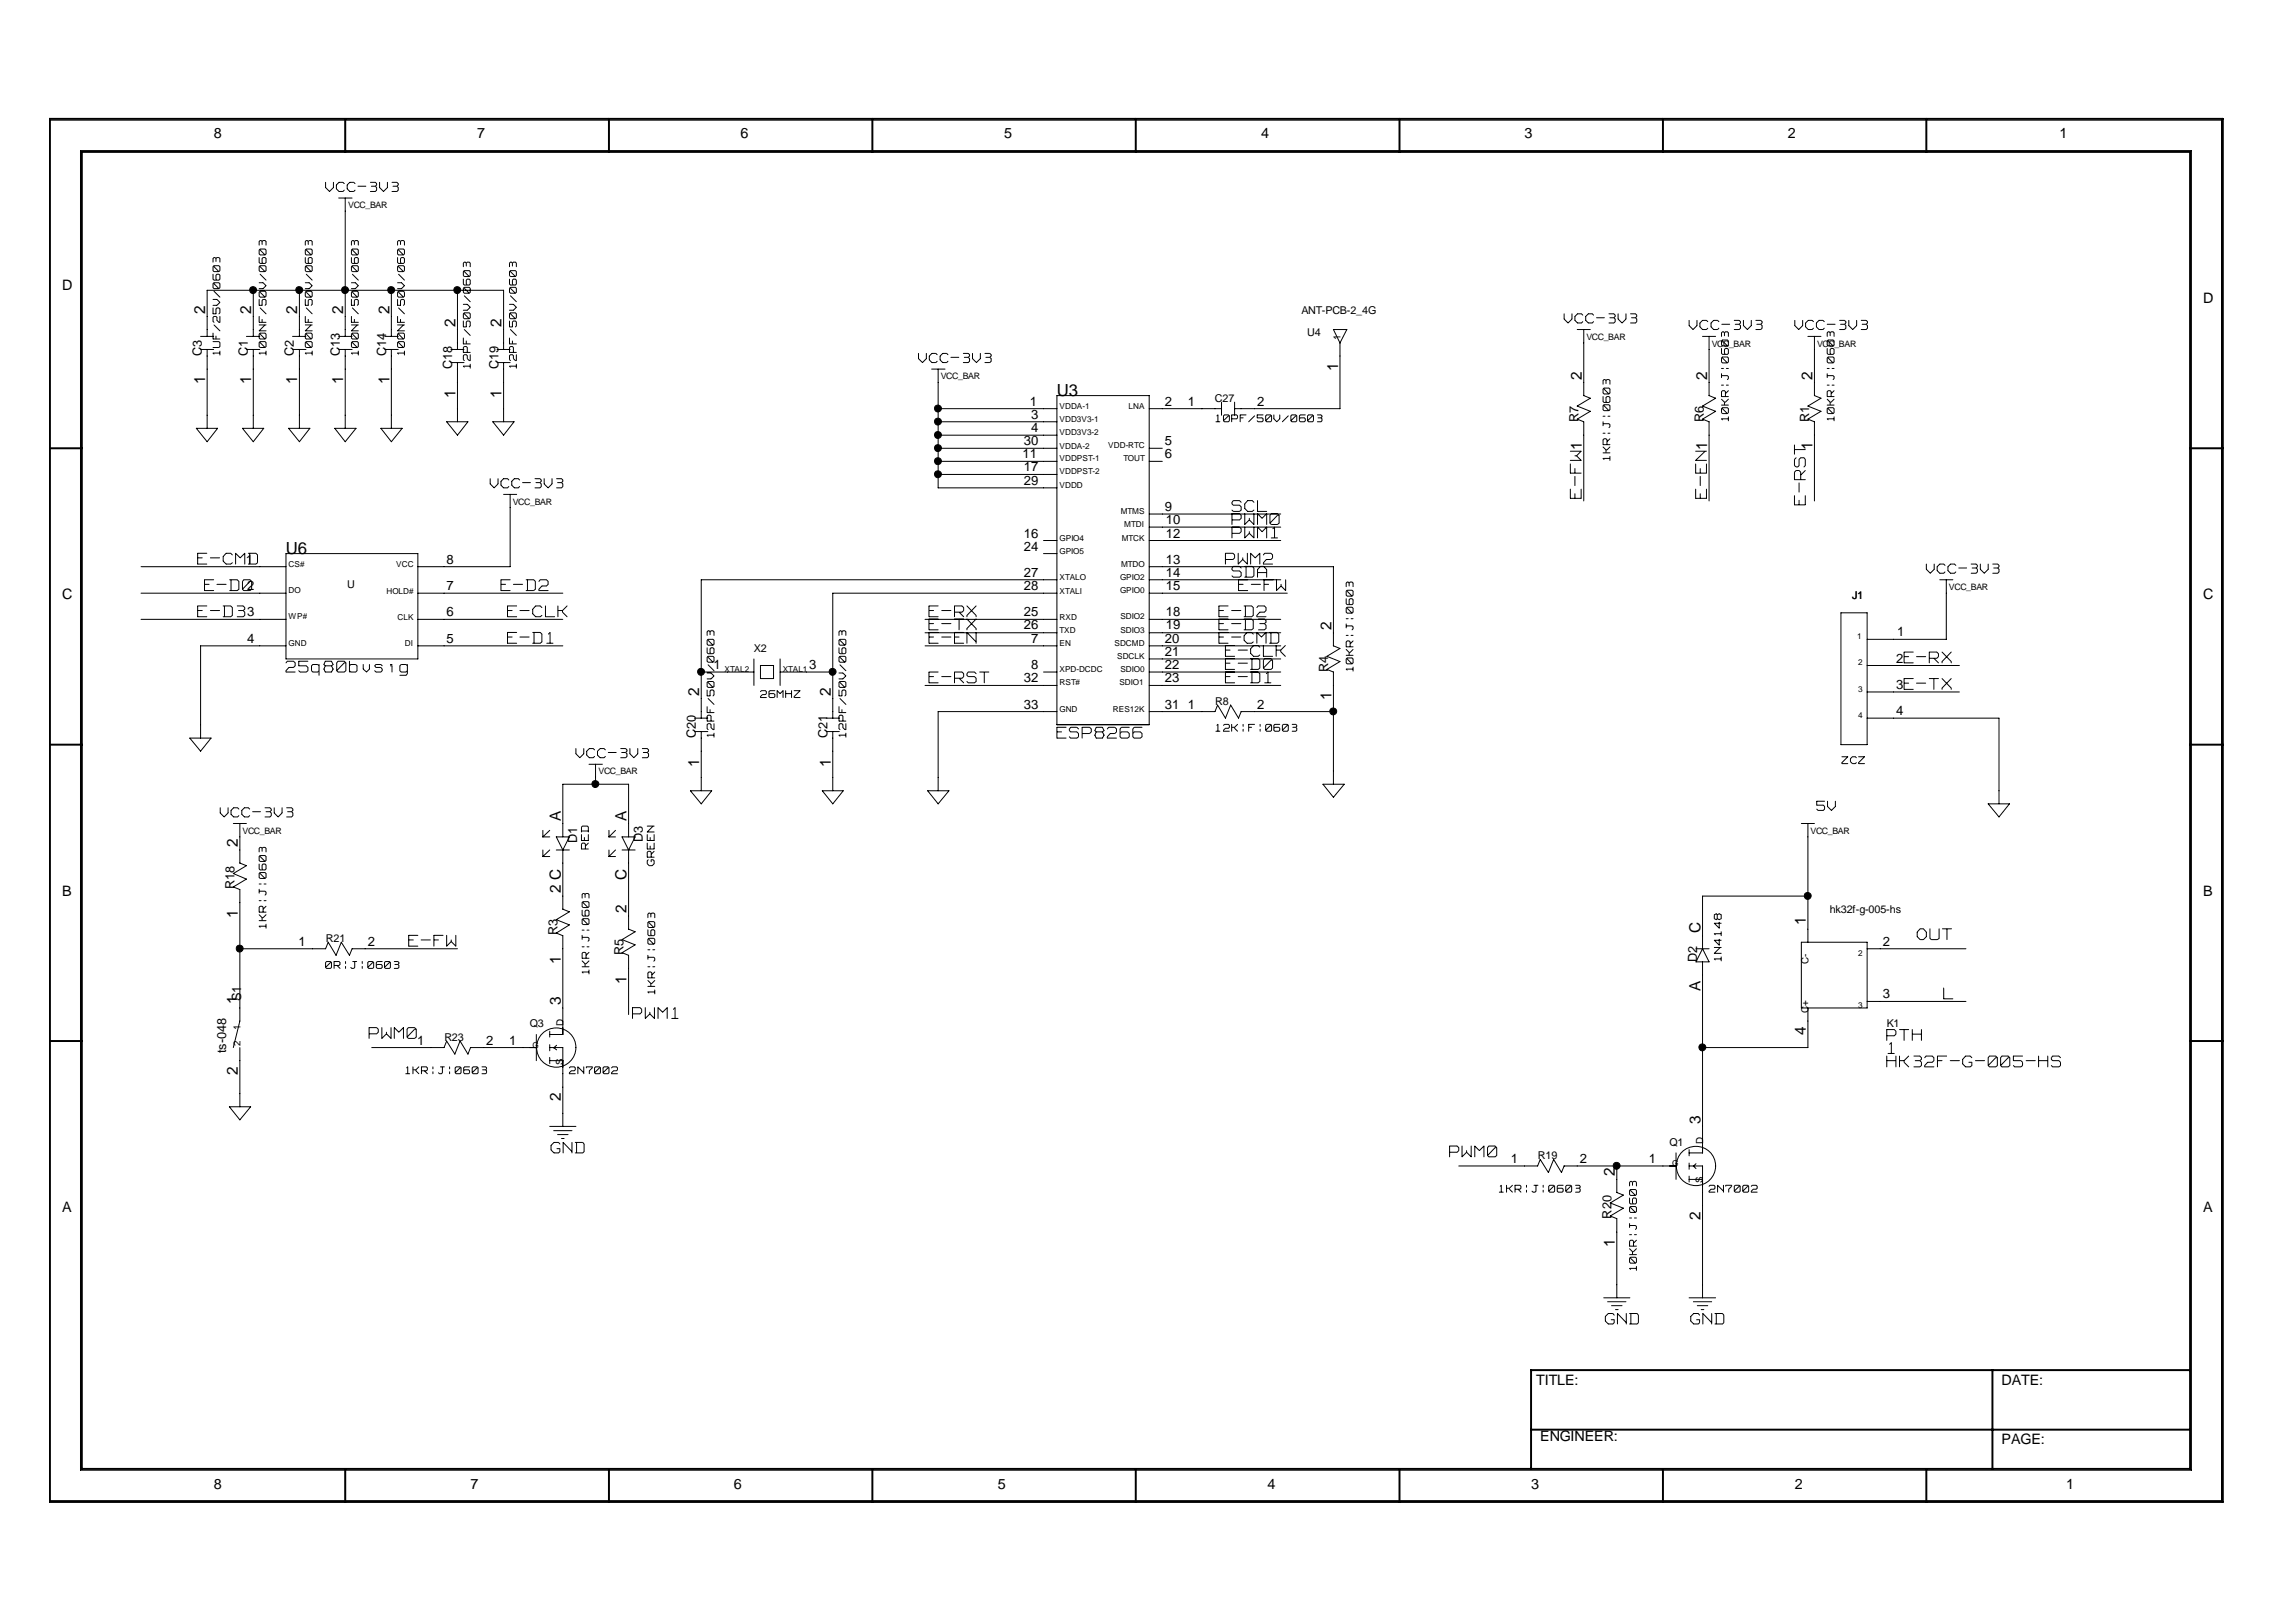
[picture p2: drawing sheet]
<svg xmlns="http://www.w3.org/2000/svg" width="297mm" height="210mm" viewBox="0 0 297 210" stroke-linecap="round" stroke-linejoin="round" font-family="sans-serif">
<defs><g id="words">
<g font-size="3" fill="#fff">
<text x="205" y="64.5" transform="rotate(-90 205 64.5)">E-FW</text>
<text x="221.2" y="64.5" transform="rotate(-90 221.2 64.5)">E-EN</text>
<text x="234" y="65.3" transform="rotate(-90 234 65.3)">E-RST</text>
</g>
<g font-size="2.7" fill="#fff">
<text x="159.4" y="68.2">PWM0</text>
<text x="159.4" y="69.9">PWM1</text>
<text x="159.4" y="66.5">SCL</text>
<text x="25.6" y="73.3">E-CMD</text>
<text x="26.5" y="76.7">E-D0</text>
<text x="64.8" y="76.7">E-D2</text>
<text x="158.5" y="73.3">PWM2</text>
<text x="159.4" y="75">SDA</text>
<text x="160.2" y="76.7">E-FW</text>
<text x="25.6" y="80.1">E-D3</text>
<text x="65.7" y="80.1">E-CLK</text>
<text x="65.7" y="83.5">E-D1</text>
<text x="120.2" y="81.8">E-TX</text>
<text x="120.2" y="83.5">E-EN</text>
<text x="120.2" y="80.1">E-RX</text>
<text x="157.7" y="80.1">E-D2</text>
<text x="157.7" y="81.8">E-D3</text>
<text x="157.7" y="83.5">E-CMD</text>
<text x="37" y="87.3">25q80bvsig</text>
<text x="120.2" y="88.7">E-RST</text>
<text x="158.5" y="86.9">E-D0</text>
<text x="158.5" y="85.2">E-CLK</text>
<text x="158.5" y="88.7">E-D1</text>
<text x="246.3" y="89.5">E-TX</text>
<text x="246.3" y="86.1">E-RX</text>
<text x="136.7" y="95.8">ESP8266</text>
<text x="52.9" y="122.7">E-FW</text>
<text x="248" y="121.9">OUT</text>
<text x="251.5" y="129.6">L</text>
<text x="47.8" y="134.7">PWM0</text>
<text x="81.8" y="132.1">PWM1</text>
<text x="244.1" y="134.9">PTH</text>
<text x="244.3" y="136.6">1</text>
<text x="244.1" y="138.4">HK32F-G-005-HS</text>
<text x="187.5" y="150">PWM0</text>
</g>
<g font-size="2.6" fill="#fff">
<text x="71.3" y="149.5">GND</text>
<text x="207.7" y="171.6">GND</text>
<text x="218.7" y="171.6">GND</text>
</g>
<g font-size="2.3" fill="#fff">
<text x="42.1" y="25">VCC-3V3</text>
<text x="118.8" y="47.1">VCC-3V3</text>
<text x="202.4" y="42">VCC-3V3</text>
<text x="218.5" y="42.9">VCC-3V3</text>
<text x="232.2" y="42.9">VCC-3V3</text>
<text x="63.4" y="63.3">VCC-3V3</text>
<text x="249.2" y="74.4">VCC-3V3</text>
<text x="74.5" y="98.3">VCC-3V3</text>
<text x="28.5" y="105.9">VCC-3V3</text>
<text x="235" y="105.1">5V</text>
</g>
<g font-size="2.2">
<text x="136.7" y="51.2">U3</text>
<text x="37" y="71.6">U6</text>
</g>
<g font-size="2">
<text x="26.5" y="40.6" transform="rotate(-90 26.5 40.6)">2</text>
<text x="32.5" y="40.6" transform="rotate(-90 32.5 40.6)">2</text>
<text x="38.4" y="40.6" transform="rotate(-90 38.4 40.6)">2</text>
<text x="44.4" y="40.6" transform="rotate(-90 44.4 40.6)">2</text>
<text x="50.4" y="40.6" transform="rotate(-90 50.4 40.6)">2</text>
<text x="58.9" y="42.3" transform="rotate(-90 58.9 42.3)">2</text>
<text x="64.9" y="42.3" transform="rotate(-90 64.9 42.3)">2</text>
<text x="26.5" y="49.8" transform="rotate(-90 26.5 49.8)">1</text>
<text x="32.5" y="49.8" transform="rotate(-90 32.5 49.8)">1</text>
<text x="38.4" y="49.8" transform="rotate(-90 38.4 49.8)">1</text>
<text x="44.4" y="49.8" transform="rotate(-90 44.4 49.8)">1</text>
<text x="50.4" y="49.8" transform="rotate(-90 50.4 49.8)">1</text>
<text x="58.9" y="51.4" transform="rotate(-90 58.9 51.4)">1</text>
<text x="64.9" y="51.4" transform="rotate(-90 64.9 51.4)">1</text>
<text x="173.1" y="48.1" transform="rotate(-90 173.1 48.1)">1</text>
<text x="204.6" y="49.1" transform="rotate(-90 204.6 49.1)">2</text>
<text x="220.9" y="49.1" transform="rotate(-90 220.9 49.1)">2</text>
<text x="234.5" y="49.1" transform="rotate(-90 234.5 49.1)">2</text>
<text x="204.6" y="58.3" transform="rotate(-90 204.6 58.3)">1</text>
<text x="220.9" y="58.3" transform="rotate(-90 220.9 58.3)">1</text>
<text x="234.5" y="58.3" transform="rotate(-90 234.5 58.3)">1</text>
<text x="172.3" y="81.5" transform="rotate(-90 172.3 81.5)">2</text>
<text x="90.5" y="90.1" transform="rotate(-90 90.5 90.1)">2</text>
<text x="107.5" y="90.1" transform="rotate(-90 107.5 90.1)">2</text>
<text x="172.3" y="90.6" transform="rotate(-90 172.3 90.6)">1</text>
<text x="90.5" y="99.2" transform="rotate(-90 90.5 99.2)">1</text>
<text x="107.5" y="99.2" transform="rotate(-90 107.5 99.2)">1</text>
<text x="72.6" y="106.2" transform="rotate(-90 72.6 106.2)">A</text>
<text x="81.1" y="106.2" transform="rotate(-90 81.1 106.2)">A</text>
<text x="30.8" y="109.7" transform="rotate(-90 30.8 109.7)">2</text>
<text x="81.1" y="113.8" transform="rotate(-90 81.1 113.8)">C</text>
<text x="30.8" y="118.8" transform="rotate(-90 30.8 118.8)">1</text>
<text x="72.6" y="115.6" transform="rotate(-90 72.6 115.6)">2 C</text>
<text x="81.1" y="118.2" transform="rotate(-90 81.1 118.2)">2</text>
<text x="233.6" y="119.7" transform="rotate(-90 233.6 119.7)">1</text>
<text x="72.6" y="124.8" transform="rotate(-90 72.6 124.8)">1</text>
<text x="220" y="120.7" transform="rotate(-90 220 120.7)">C</text>
<text x="30.8" y="130" transform="rotate(-90 30.8 130)">1</text>
<text x="72.6" y="130.1" transform="rotate(-90 72.6 130.1)">3</text>
<text x="81.1" y="127.3" transform="rotate(-90 81.1 127.3)">1</text>
<text x="220" y="128.2" transform="rotate(-90 220 128.2)">A</text>
<text x="233.6" y="134" transform="rotate(-90 233.6 134)">4</text>
<text x="30.8" y="139.1" transform="rotate(-90 30.8 139.1)">2</text>
<text x="72.6" y="142.5" transform="rotate(-90 72.6 142.5)">2</text>
<text x="220" y="145.4" transform="rotate(-90 220 145.4)">3</text>
<text x="208.9" y="152.2" transform="rotate(-90 208.9 152.2)">2</text>
<text x="208.9" y="161.4" transform="rotate(-90 208.9 161.4)">1</text>
<text x="220" y="157.8" transform="rotate(-90 220 157.8)">2</text>
</g>
<g font-size="2" fill="#fff">
<text x="28.8" y="45.9" transform="rotate(-90 28.8 45.9)">1UF/25V/0603</text>
<text x="34.8" y="45.9" transform="rotate(-90 34.8 45.9)">100NF/50V/0603</text>
<text x="40.7" y="45.9" transform="rotate(-90 40.7 45.9)">100NF/50V/0603</text>
<text x="46.7" y="45.9" transform="rotate(-90 46.7 45.9)">100NF/50V/0603</text>
<text x="52.7" y="45.9" transform="rotate(-90 52.7 45.9)">100NF/50V/0603</text>
<text x="61.2" y="47.6" transform="rotate(-90 61.2 47.6)">12PF/50V/0603</text>
<text x="67.1" y="47.6" transform="rotate(-90 67.1 47.6)">12PF/50V/0603</text>
<text x="208.6" y="59.6" transform="rotate(-90 208.6 59.6)">1KR|J|0603</text>
<text x="223.9" y="54.5" transform="rotate(-90 223.9 54.5)">10KR|J|0603</text>
<text x="237.6" y="54.5" transform="rotate(-90 237.6 54.5)">10KR|J|0603</text>
<text x="175.4" y="86.8" transform="rotate(-90 175.4 86.8)">10KR|J|0603</text>
<text x="92.7" y="95.4" transform="rotate(-90 92.7 95.4)">12PF/50V/0603</text>
<text x="109.8" y="95.4" transform="rotate(-90 109.8 95.4)">12PF/50V/0603</text>
<text x="76.5" y="109.9" transform="rotate(-90 76.5 109.9)">RED</text>
<text x="85" y="112" transform="rotate(-90 85 112)">GREEN</text>
<text x="34.8" y="120.1" transform="rotate(-90 34.8 120.1)">1KR|J|0603</text>
<text x="223" y="124.3" transform="rotate(-90 223 124.3)">1N4148</text>
<text x="76.5" y="126" transform="rotate(-90 76.5 126)">1KR|J|0603</text>
<text x="85" y="128.6" transform="rotate(-90 85 128.6)">1KR|J|0603</text>
<text x="212" y="164.4" transform="rotate(-90 212 164.4)">10KR|J|0603</text>
</g>
<g font-size="1.9">
<text x="27.6" y="17.9">8</text>
<text x="61.7" y="17.9">7</text>
<text x="95.8" y="17.9">6</text>
<text x="129.9" y="17.9">5</text>
<text x="163.2" y="17.9">4</text>
<text x="197.2" y="17.9">3</text>
<text x="231.3" y="17.9">2</text>
<text x="266.4" y="17.9">1</text>
<text x="8" y="37.5">D</text>
<text x="285" y="39.2">D</text>
<text x="8" y="77.6">C</text>
<text x="285" y="77.6">C</text>
<text x="8" y="115.9">B</text>
<text x="285" y="115.9">B</text>
<text x="8" y="156.8">A</text>
<text x="285" y="156.8">A</text>
<text x="198.8" y="179.2">TITLE:</text>
<text x="259" y="179.2">DATE:</text>
<text x="199.3" y="186.5">ENGINEER:</text>
<text x="259" y="186.8">PAGE:</text>
<text x="27.6" y="192.6">8</text>
<text x="60.9" y="192.6">7</text>
<text x="95" y="192.6">6</text>
<text x="129.1" y="192.6">5</text>
<text x="164" y="192.6">4</text>
<text x="198.1" y="192.6">3</text>
<text x="232.2" y="192.6">2</text>
<text x="267.3" y="192.6">1</text>
</g>
<g font-size="1.7">
<text x="26.1" y="46.1" transform="rotate(-90 26.1 46.1)">C3</text>
<text x="32" y="46.1" transform="rotate(-90 32 46.1)">C1</text>
<text x="38" y="46.1" transform="rotate(-90 38 46.1)">C2</text>
<text x="44" y="46.1" transform="rotate(-90 44 46.1)">C13</text>
<text x="50" y="46.1" transform="rotate(-90 50 46.1)">C14</text>
<text x="58.5" y="47.8" transform="rotate(-90 58.5 47.8)">C18</text>
<text x="64.5" y="47.8" transform="rotate(-90 64.5 47.8)">C19</text>
<text x="133.2" y="52.5">1</text>
<text x="150.7" y="52.5">2</text>
<text x="153.7" y="52.5">1</text>
<text x="162.6" y="52.5">2</text>
<text x="132.3" y="59.3">11</text>
<text x="132.5" y="57.6">30</text>
<text x="133.4" y="55.9">4</text>
<text x="133.4" y="54.2">3</text>
<text x="150.7" y="57.6">5</text>
<text x="150.7" y="59.3">6</text>
<text x="204.2" y="54.6" transform="rotate(-90 204.2 54.6)">R7</text>
<text x="220.4" y="54.6" transform="rotate(-90 220.4 54.6)">R6</text>
<text x="234.1" y="54.6" transform="rotate(-90 234.1 54.6)">R1</text>
<text x="132.5" y="61">17</text>
<text x="132.5" y="62.8">29</text>
<text x="132.5" y="71.3">24</text>
<text x="132.5" y="69.6">16</text>
<text x="150.7" y="66.1">9</text>
<text x="150.8" y="67.8">10</text>
<text x="150.8" y="69.6">12</text>
<text x="31.8" y="73">1</text>
<text x="32" y="76.4">2</text>
<text x="57.8" y="73">8</text>
<text x="57.8" y="76.4">7</text>
<text x="132.5" y="74.6">27</text>
<text x="132.5" y="76.4">28</text>
<text x="150.8" y="73">13</text>
<text x="150.8" y="74.6">14</text>
<text x="150.8" y="76.4">15</text>
<text x="32" y="83.2">4</text>
<text x="32" y="79.8">3</text>
<text x="57.8" y="83.2">5</text>
<text x="57.8" y="79.8">6</text>
<text x="132.5" y="81.5">26</text>
<text x="132.5" y="79.8">25</text>
<text x="133.4" y="83.2">7</text>
<text x="150.7" y="83.2">20</text>
<text x="150.8" y="81.5">19</text>
<text x="150.8" y="79.8">18</text>
<text x="245.4" y="82.4">1</text>
<text x="92.3" y="86.6">1</text>
<text x="104.7" y="86.6">3</text>
<text x="132.5" y="88.3">32</text>
<text x="133.4" y="86.6">8</text>
<text x="150.7" y="88.3">23</text>
<text x="150.7" y="86.6">22</text>
<text x="150.7" y="84.9">21</text>
<text x="171.8" y="87" transform="rotate(-90 171.8 87)">R4</text>
<text x="245.3" y="89.2">3</text>
<text x="245.3" y="85.7">2</text>
<text x="90" y="95.5" transform="rotate(-90 90 95.5)">C20</text>
<text x="107.1" y="95.5" transform="rotate(-90 107.1 95.5)">C21</text>
<text x="132.5" y="91.7">33</text>
<text x="150.7" y="91.7">31</text>
<text x="153.7" y="91.7">1</text>
<text x="162.6" y="91.7">2</text>
<text x="245.3" y="92.6">4</text>
<text x="74.7" y="109.1" transform="rotate(-90 74.7 109.1)">D1</text>
<text x="83.2" y="109" transform="rotate(-90 83.2 109)">D3</text>
<text x="30.4" y="115.1" transform="rotate(-90 30.4 115.1)">R18</text>
<text x="38.6" y="122.4">1</text>
<text x="47.6" y="122.4">2</text>
<text x="72.1" y="121" transform="rotate(-90 72.1 121)">R3</text>
<text x="80.6" y="123.6" transform="rotate(-90 80.6 123.6)">R5</text>
<text x="219.6" y="124.5" transform="rotate(-90 219.6 124.5)">D2</text>
<text x="243.6" y="122.4">2</text>
<text x="31.2" y="129.6" transform="rotate(-90 31.2 129.6)">S1</text>
<text x="243.6" y="129.2">3</text>
<text x="29.3" y="136.3" transform="rotate(-90 29.3 136.3)">ts-048</text>
<text x="54" y="135.2">1</text>
<text x="62.9" y="135.2">2</text>
<text x="65.9" y="135.2">1</text>
<text x="195.5" y="150.5">1</text>
<text x="204.4" y="150.5">2</text>
<text x="213.3" y="150.5">1</text>
<text x="208.5" y="157.7" transform="rotate(-90 208.5 157.7)">R20</text>
</g>
<g font-size="1.7" fill="#fff">
<text x="157.3" y="54.8">10PF/50V/0603</text>
<text x="98.4" y="90.4">26MHZ</text>
<text x="157.3" y="94.8">12K|F|0603</text>
<text x="238.3" y="99">ZCZ</text>
<text x="42.1" y="125.5">0R|J|0603</text>
<text x="52.5" y="139.1">1KR|J|0603</text>
<text x="73.7" y="139.1">2N7002</text>
<text x="194" y="154.4">1KR|J|0603</text>
<text x="221.1" y="154.4">2N7002</text>
</g>
<g font-size="1.4">
<text x="168.4" y="40.6">ANT-PCB-2_4G</text>
<text x="169.1" y="43.5">U4</text>
<text x="157.2" y="52">C27</text>
<text x="44.9" y="76.1">U</text>
<text x="239.6" y="77.6">J1</text>
<text x="97.5" y="84.4">X2</text>
<text x="157.2" y="91.2">R8</text>
<text x="236.7" y="118.1">hk32f-g-005-hs</text>
<text x="42.2" y="121.9">R21</text>
<text x="57.5" y="134.7">R23</text>
<text x="68.5" y="132.9">Q3</text>
<text x="244.1" y="132.9">K1</text>
<text x="216" y="148.3">Q1</text>
<text x="199" y="150">R19</text>
</g>
<g font-size="1.3">
<text x="173.4" y="44" transform="rotate(-90 173.4 44)">1</text>
<text x="234" y="124.7" transform="rotate(-90 234 124.7)">C-</text>
<text x="234" y="131.1" transform="rotate(-90 234 131.1)">C+</text>
<text x="31.1" y="135.3" transform="rotate(-90 31.1 135.3)">2</text>
<text x="31.1" y="133.2" transform="rotate(-90 31.1 133.2)">1</text>
<text x="72.9" y="137.8" transform="rotate(-90 72.9 137.8)">S</text>
<text x="72.9" y="132.8" transform="rotate(-90 72.9 132.8)">D</text>
<text x="220.3" y="148.1" transform="rotate(-90 220.3 148.1)">D</text>
<text x="220.3" y="153.1" transform="rotate(-90 220.3 153.1)">S</text>
</g>
<g font-size="1.1">
<text x="45" y="26.9">VCC_BAR</text>
<text x="205.2" y="44">VCC_BAR</text>
<text x="221.4" y="44.8">VCC_BAR</text>
<text x="235.1" y="44.8">VCC_BAR</text>
<text x="121.7" y="49.1">VCC_BAR</text>
<text x="137.1" y="52.9">VDDA-1</text>
<text x="146" y="52.9">LNA</text>
<text x="137.1" y="59.7">VDDPST-1</text>
<text x="137.1" y="56.3">VDD3V3-2</text>
<text x="137.1" y="54.6">VDD3V3-1</text>
<text x="137.1" y="58.1">VDDA-2</text>
<text x="143.4" y="58">VDD-RTC</text>
<text x="145.3" y="59.7">TOUT</text>
<text x="66.3" y="65.3">VCC_BAR</text>
<text x="137.1" y="61.4">VDDPST-2</text>
<text x="137.1" y="63.1">VDDD</text>
<text x="137.1" y="69.9">GPIO4</text>
<text x="137.1" y="71.6">GPIO5</text>
<text x="145" y="66.5">MTMS</text>
<text x="145.1" y="69.9">MTCK</text>
<text x="145.5" y="68.2">MTDI</text>
<text x="37.3" y="76.8">DO</text>
<text x="37.3" y="73.3">CS#</text>
<text x="50" y="76.8">HOLD#</text>
<text x="51.3" y="73.4">VCC</text>
<text x="137.1" y="76.8">XTALI</text>
<text x="137.1" y="75.1">XTALO</text>
<text x="144.9" y="76.8">GPIO0</text>
<text x="144.9" y="75">GPIO2</text>
<text x="145" y="73.3">MTDO</text>
<text x="252.1" y="76.4">VCC_BAR</text>
<text x="37.3" y="83.6">GND</text>
<text x="37.3" y="80.2">WP#</text>
<text x="51.4" y="80.2">CLK</text>
<text x="52.4" y="83.6">DI</text>
<text x="137.1" y="83.5">EN</text>
<text x="137.1" y="81.9">TXD</text>
<text x="137.1" y="80.2">RXD</text>
<text x="144.2" y="83.6">SDCMD</text>
<text x="144.9" y="81.9">SDIO3</text>
<text x="144.9" y="80.2">SDIO2</text>
<text x="240.3" y="82.7">1</text>
<text x="93.7" y="87">XTAL2</text>
<text x="101.3" y="87">XTAL1</text>
<text x="137.1" y="87">XPD-DCDC</text>
<text x="137.1" y="88.7">RST#</text>
<text x="144.5" y="85.3">SDCLK</text>
<text x="144.8" y="88.7">SDIO1</text>
<text x="144.9" y="87">SDIO0</text>
<text x="240.4" y="89.5">3</text>
<text x="240.4" y="86.1">2</text>
<text x="137.1" y="92.1">GND</text>
<text x="144" y="92.1">RES12K</text>
<text x="240.4" y="92.9">4</text>
<text x="77.4" y="100.2">VCC_BAR</text>
<text x="31.4" y="107.9">VCC_BAR</text>
<text x="234.2" y="107.9">VCC_BAR</text>
<text x="240.4" y="123.7">2</text>
<text x="240.4" y="130.4">3</text>
<text x="68.9" y="135.6">G</text>
<text x="216.3" y="150.9">G</text>
</g>
</g></defs>
<g fill="none" stroke="#000" stroke-width=".25">
<path d="M6.3 15.4h281.3v179h-281.3zM10.6 19.7h272.7v170.4h-272.7zM44.7 15.4v4.3M78.8 15.4v4.3M112.9 15.4v4.3M146.9 15.4v4.3M181.1 15.4v4.3M215.1 15.4v4.3M249.2 15.4v4.3M6.3 58h4.3M283.3 58h4.3M6.3 96.4h4.3"/>
<path d="M283.3 96.4h4.3M6.3 134.7h4.3M283.3 134.7h4.3M257.8 177.3v12.8M283.3 177.3h-85.2v12.8M44.7 190.1v4.3M78.8 190.1v4.3M112.9 190.1v4.3M146.9 190.1v4.3M181.1 190.1v4.3M198.1 185h85.2M215.1 190.1v4.3"/>
<path d="M249.2 190.1v4.3"/>
</g>
<g fill="none" stroke="#000" stroke-width=".13">
<path d="M6.5 15.6h280.9v178.6h-280.9zM10.4 19.5h273.1v170.8h-273.1zM27.6 38.7h.4M27.6 35l.1 .2M27.6 36.1l.1 .2M27.6 37.2l.1 .2M27.6 39.5h.4M27.6 33.5v.4M27.6 34.6v.4M27.6 35.5v.6M27.6 36.8v.4M27.6 39.8v.8"/>
<path d="M27.7 33.3l-.1 .2M27.7 34.4v.1M27.7 36.6v.1M27.7 34.4l-.1 .1M27.7 36.6l-.1 .1M27.7 37.7l.7 .8M27.7 33.3h.1M27.7 34.4h.6M27.7 35.2h.6M27.7 36.6h.6M27.7 37.4h.6M27.7 34.6l.6 .5"/>
<path d="M27.7 36.3h.6M27.7 36.8l.6 .5M27.8 33.3l.1 .2M27.9 33.5v.3M27.9 35.7v.4M27.9 36.1l.1 .1M28.1 33.3l-.1 .1M28.1 35.5l-.2 .1M28.1 39.8l-.2 .2M28.1 38.7l.3 .4M28.1 33.3h.2M28.1 35.5h.2"/>
<path d="M28.1 39.8h.2M28.3 34.4l.1 .1M28.3 33.3l.1 .2M28.3 35.5l.1 .1M28.3 36.6l.1 .1M28.3 39.8l.1 .2M28.4 39.2l-.3 .3M28.4 35l-.1 .2M28.4 36.1l-.1 .2M28.4 37.2l-.1 .2M28.4 33.5v.4M28.4 34.6v.4"/>
<path d="M28.4 35.7v.4M28.4 36.8v.4M32.8 37.6v5.9M33.5 32.9l.2 .1M33.5 34l.2 .1M33.5 35l.2 .2M33.5 38.3l.2 .2M33.5 31.3v.4M33.5 32.4v.4M33.5 33.3v.6M33.5 34.6v.4M33.5 37.9v.4"/>
<path d="M33.5 38.7v.8M33.5 36.6h.5M33.5 37.4h.5M33.5 39.5h.4M33.7 31.1l-.2 .2M33.7 32.3v.1M33.7 34.4v.1M33.7 37.7v.1M33.7 32.2l-.2 .2M33.7 34.4l-.2 .1M33.7 37.7l-.2 .1M33.7 39.8l.7 .8"/>
<path d="M33.7 35.5l.7 .8M33.7 34.6l.5 .5M33.7 31.1h.1M33.7 32.4l.5 .5M33.7 32.2h.5M33.7 33h.5M33.7 34.1h.5M33.7 34.4h.5M33.7 35.2h.5M33.7 37.9l.5 .5M33.7 37.7h.5M33.7 38.5h.5"/>
<path d="M33.8 31.1l.1 .2M33.9 31.3v.3M33.9 33.5v.4M33.9 38.9v.6M33.9 34l.1 .1M34 31.1v.1M34 33.3l-.1 .2M34 38.7l-.1 .2M34 36.6l.4 .4M34.1 31.1h.1M34.1 33.3h.1M34.1 38.7h.1"/>
<path d="M34.3 31.1l.1 .2M34.3 32.2l.1 .2M34.3 33.3l.1 .2M34.3 34.4l.1 .1M34.3 37.7l.1 .1M34.3 38.7l.1 .2M34.4 37l-.4 .4M34.4 32.9l-.1 .1M34.4 34l-.1 .1M34.4 35l-.1 .2M34.4 38.3l-.1 .2M34.4 39.4l-.1 .1"/>
<path d="M34.4 31.3v.4M34.4 32.4v.4M34.4 33.5v.4M34.4 34.6v.4M34.4 37.9v.4M34.4 38.9v.4M38.7 37.6v5.9M39.5 32.9l.1 .1M39.5 34l.1 .1M39.5 35l.1 .2M39.5 38.3l.1 .2M39.5 36.6h.5"/>
<path d="M39.5 37.4h.5M39.5 39.5h.4M39.5 31.3v.4M39.5 32.4v.4M39.5 33.3v.6M39.5 34.6v.4M39.5 37.9v.4M39.5 38.7v.8M39.6 31.1l-.1 .2M39.6 32.3v.1M39.6 34.4v.1M39.6 37.7v.1"/>
<path d="M39.6 32.2l-.1 .2M39.6 34.4l-.1 .1M39.6 37.7l-.1 .1M39.6 35.5l.8 .8M39.6 39.8l.8 .8M39.7 31.1h.1M39.7 32.2h.5M39.7 33h.5M39.7 34.1h.5M39.7 34.4h.5M39.7 35.2h.5M39.7 37.7h.5"/>
<path d="M39.7 38.5h.5M39.7 32.4l.5 .5M39.7 34.6l.5 .5M39.7 37.9l.5 .5M39.8 31.1l.1 .2M39.9 31.3v.3M39.9 33.5v.4M39.9 38.9v.6M39.9 34l.1 .1M40 33.3l-.1 .2M40 31.1l-.1 .1M40 38.7l-.1 .2"/>
<path d="M40 36.6l.4 .4M40 31.1h.2M40 33.3h.2M40 38.7h.2M40.3 31.1l.1 .2M40.3 32.2l.1 .2M40.3 33.3l.1 .2M40.3 34.4l.1 .1M40.3 37.7l.1 .1M40.3 38.7l.1 .2M40.3 37l-.3 .4M40.4 32.9l-.1 .1"/>
<path d="M40.4 34l-.1 .1M40.4 35l-.1 .2M40.4 38.3l-.1 .2M40.4 39.4l-.1 .1M40.4 31.3v.4M40.4 32.4v.4M40.4 33.5v.4M40.4 34.6v.4M40.4 37.9v.4M40.4 38.9v.4M42.1 24.3l.5 .4M42.1 23.6v.6"/>
<path d="M43.1 23.6v.6M43.1 24.3l-.5 .5M43.5 24v.4M43.5 24.4l.4 .4M43.8 25.6h1.8M43.9 23.6l-.4 .3M43.9 24.8h.4M43.9 23.6h.4M44.4 23.6l.1 .2M44.5 24.6l-.1 .2M44.7 25.6v17.9M44.9 24v.4"/>
<path d="M44.9 24.4l.4 .4M45.3 23.6l-.4 .3M45.3 24.8h.4M45.3 23.6h.4M45.5 38.3l.1 .2M45.5 32.9l.1 .1M45.5 34l.1 .1M45.5 35l.1 .2M45.5 36.6h.4M45.5 37.4h.4M45.5 39.5h.3M45.5 31.3v.4"/>
<path d="M45.5 32.4v.4M45.5 33.3v.6M45.5 34.6v.4M45.5 37.9v.4M45.5 38.7v.8M45.6 31.1l-.1 .2M45.6 32.3v.1M45.6 34.4v.1M45.6 37.7v.1M45.6 32.2l-.1 .2M45.6 34.4l-.1 .1M45.6 37.7l-.1 .1"/>
<path d="M45.6 39.8l.8 .8M45.6 35.5l.8 .8M45.6 31.1h.1M45.6 32.4l.6 .5M45.6 32.2h.6M45.6 33h.6M45.6 34.1h.6M45.6 34.4h.6M45.6 35.2h.6M45.6 37.7h.6M45.6 38.5h.6M45.6 34.6l.6 .5"/>
<path d="M45.6 37.9l.6 .5M45.7 31.1l.1 .2M45.8 23.6l.1 .2M45.8 31.3v.3M45.8 33.5v.4M45.8 38.9v.6M45.8 34l.1 .1M45.9 24.6l-.1 .2M46 36.6l.4 .4M46 31.1l-.1 .1M46 33.3l-.2 .2M46 38.7l-.2 .2"/>
<path d="M46 31.1h.2M46 33.3h.2M46 38.7h.2M46.2 31.1l.2 .2M46.2 32.2l.2 .2M46.2 33.3l.2 .2M46.2 34.4l.2 .1M46.2 37.7l.2 .1M46.2 38.7l.2 .2M46.3 24.1h1M46.3 37l-.3 .4M46.4 32.9l-.2 .1"/>
<path d="M46.4 34l-.2 .1M46.4 35l-.2 .2M46.4 38.3l-.2 .2M46.4 39.4l-.2 .1M46.4 31.3v.4M46.4 32.4v.4M46.4 33.5v.4M46.4 34.6v.4M46.4 37.9v.4M46.4 38.9v.4M47.9 24.8h.6M47.9 23.6h.6"/>
<path d="M48 24.1h.5M48.6 23.6l.1 .2M48.6 24.1l.1 .2M48.7 23.8v.1M48.7 24.3v.3M48.7 24.6l-.1 .2M48.7 23.9l-.1 .2M49.1 24.3l.5 .4M49.1 23.6v.6M50.1 23.6v.6M50.1 24.3l-.5 .5M50.6 37.6v5.9"/>
<path d="M50.7 24.8h.6M50.7 23.6h.6M50.8 24.1h.5M51.4 23.6l.1 .2M51.4 24.1l.1 .2M51.4 32.9l.2 .1M51.4 34l.2 .1M51.4 35l.2 .2M51.4 38.3l.2 .2M51.4 36.6h.5M51.4 37.4h.5M51.4 39.5h.4"/>
<path d="M51.4 31.3v.4M51.4 32.4v.4M51.4 33.3v.6M51.4 34.6v.4M51.4 37.9v.4M51.4 38.7v.8M51.5 23.8v.1M51.5 24.3v.3M51.5 24.6l-.1 .2M51.5 23.9l-.1 .2M51.6 31.1l-.2 .2M51.6 32.3v.1"/>
<path d="M51.6 34.4v.1M51.6 37.7v.1M51.6 32.2l-.2 .2M51.6 34.4l-.2 .1M51.6 37.7l-.2 .1M51.6 35.5l.7 .8M51.6 39.8l.7 .8M51.6 31.1h.1M51.6 32.2h.6M51.6 33h.6M51.6 34.1h.6M51.6 34.4h.6"/>
<path d="M51.6 35.2h.6M51.6 37.7h.6M51.6 38.5h.6M51.6 32.4l.6 .5M51.6 34.6l.6 .5M51.6 37.9l.6 .5M51.7 31.1l.1 .2M51.8 31.3v.3M51.8 33.5v.4M51.8 38.9v.6M51.8 34l.1 .1M51.9 31.1v.1"/>
<path d="M51.9 33.3l-.1 .2M51.9 38.7l-.1 .2M51.9 36.6l.4 .4M52 31.1h.2M52 33.3h.2M52 38.7h.2M52.2 31.1l.1 .2M52.2 32.2l.1 .2M52.2 33.3l.1 .2M52.2 34.4l.1 .1M52.2 37.7l.1 .1M52.2 38.7l.1 .2"/>
<path d="M52.3 37l-.4 .4M52.3 32.9l-.1 .1M52.3 34l-.1 .1M52.3 35l-.1 .2M52.3 38.3l-.1 .2M52.3 39.4l-.1 .1M52.3 31.3v.4M52.3 32.4v.4M52.3 33.5v.4M52.3 34.6v.4M52.3 37.9v.4M52.3 38.9v.4"/>
<path d="M59.2 37.6v7.6M59.9 35.7l.2 .1M59.9 36.8l.2 .1M59.9 37.8l.2 .1M59.9 39.4h.5M59.9 34.1v.4M59.9 35.2v.4M59.9 36.1v.6M59.9 37.4v.4M60.1 33.9l-.2 .2M60.1 35.1v.1M60.1 37.2v.1"/>
<path d="M60.1 35l-.2 .2M60.1 37.2l-.2 .1M60.1 38.3l.7 .7M60.1 33.9h.1M60.1 35h.6M60.1 35.8h.6M60.1 36.9h.6M60.1 37.2h.6M60.1 37.9h.6M60.1 35.2l.6 .5M60.1 37.4l.6 .5M60.2 33.9l.1 .2"/>
<path d="M60.3 34.1v.3M60.3 36.3v.4M60.3 36.8h.1M60.5 33.9l-.1 .1M60.5 36.1l-.2 .2M60.5 39.4l.3 .4M60.5 33.9h.2M60.5 36.1h.2M60.7 33.9l.1 .2M60.7 35l.1 .2M60.7 36.1l.1 .2M60.7 37.2l.1 .1"/>
<path d="M60.8 39.8l-.3 .3M60.8 35.7l-.1 .1M60.8 36.8l-.1 .1M60.8 37.8l-.1 .1M60.8 34.1v.4M60.8 35.2v.4M60.8 36.3v.4M60.8 37.4v.4M65.9 35.7l.1 .1M65.9 36.8l.1 .1M65.9 37.8l.1 .1M65.9 34.1v.4"/>
<path d="M65.9 35.2v.4M65.9 36.1v.6M65.9 37.4v.4M65.9 39.4h.5M66 33.9l-.1 .2M66 35.1v.1M66 37.2v.1M66 35l-.1 .2M66 37.2l-.1 .1M66 38.3l.8 .7M66.1 33.9h.1M66.1 35.2l.5 .5"/>
<path d="M66.1 35h.5M66.1 35.8h.5M66.1 36.9h.5M66.1 37.4l.5 .5M66.1 37.2h.5M66.1 37.9h.5M66.2 33.9l.1 .2M66.3 34.1v.3M66.3 36.3v.4M66.3 36.8h.1M66.4 33.9l-.1 .1M66.4 36.1l-.1 .2"/>
<path d="M66.4 39.4l.4 .4M66.5 33.9h.1M66.5 36.1h.1M66.7 33.9l.1 .2M66.7 35l.1 .2M66.7 36.1l.1 .2M66.7 37.2l.1 .1M66.8 39.8l-.4 .3M66.8 35.7l-.1 .1M66.8 36.8l-.1 .1M66.8 37.8l-.1 .1M66.8 34.1v.4"/>
<path d="M66.8 35.2v.4M66.8 36.3v.4M66.8 37.4v.4M25.4 55.4h2.8l-1.4 1.8zM26 45.2h1.6M26 43.5h1.6M26.8 43.5v-5.9h38.4v7.6M26.8 45.2v10.2M27.6 41.6l.1 .1M27.6 45.7l.1 .1M27.6 44.2h.7M27.6 45h.7"/>
<path d="M27.6 41.1v.4M27.6 43.1v.8M27.6 40.6h.3M27.6 43.9h.8M27.6 45.7h.8M27.7 41l-.1 .1M27.7 42.1l.7 .7M27.7 41h.2M27.9 40v.6M27.9 43.5v.3M27.9 41l.2 .1M28.1 41.1v.3"/>
<path d="M28.1 41.5l.2 .2M28.3 44.2l.1 .1M28.4 41.7h.1M28.4 40.5l-.1 .1M28.4 44.8l-.1 .2M28.4 40v.4M28.4 41v.7M28.4 44.4v.4M28.4 45.4v.5M31.4 55.4h2.7l-1.3 1.8zM31.9 45.2h1.7M31.9 43.5h1.7"/>
<path d="M32.8 45.2v10.2M33.5 43.7l.2 .2M33.5 44.8l.2 .2M33.5 45.7l.2 .1M33.5 41v.7M33.5 43.3v.4M33.5 44.4v.4M33.5 42.1h.9M33.6 41.7h.8M33.6 42.8h.8M33.6 45.7h.8M33.7 43.2h.1"/>
<path d="M33.7 44.3h.1M33.7 43.1l-.2 .1M33.7 44.2l-.2 .1M33.7 43.3l.5 .5M33.7 43.1h.5M33.7 43.9h.5M33.7 44.4l.5 .5M33.7 44.2h.5M33.7 45h.5M33.9 41.3v.4M34.2 42.1l-.7 .7M34.3 43.1l.1 .1"/>
<path d="M34.3 44.2l.1 .1M34.4 43.7l-.1 .2M34.4 44.8l-.1 .2M34.4 43.3v.4M34.4 44.4v.4M34.4 45.4v.5M37.3 55.4h2.8l-1.4 1.8zM37.8 45.2h1.8M37.8 43.5h1.8M38.7 45.2v10.2M39.5 43.7l.1 .2M39.5 44.8l.1 .2"/>
<path d="M39.5 45.7l.1 .1M39.5 42.1h.9M39.5 41v.7M39.5 43.3v.4M39.5 44.4v.4M39.5 41.7h.9M39.5 42.8h.9M39.5 45.7h.8M39.6 43.2h.1M39.6 44.3h.1M39.6 43.1l-.1 .1M39.6 44.2l-.1 .1"/>
<path d="M39.7 43.1h.5M39.7 43.9h.5M39.7 44.2h.5M39.7 45h.5M39.7 43.3l.5 .5M39.7 44.4l.5 .5M39.9 41.3v.4M40.2 42.1l-.7 .7M40.3 43.1l.1 .1M40.3 44.2l.1 .1M40.4 43.7l-.1 .2M40.4 44.8l-.1 .2"/>
<path d="M40.4 43.3v.4M40.4 44.4v.4M40.4 45.4v.5M43.3 55.4h2.8l-1.4 1.8zM43.8 45.2h1.8M43.8 43.5h1.8M44.7 45.2v10.2M45.5 43.7l.1 .2M45.5 44.8l.1 .2M45.5 45.7l.1 .1M45.5 42.1h.9M45.5 41v.7"/>
<path d="M45.5 43.3v.4M45.5 44.4v.4M45.5 41.7h.9M45.5 42.8h.9M45.5 45.7h.8M45.6 43.2h.1M45.6 44.3h.1M45.6 43.1l-.1 .1M45.6 44.2l-.1 .1M45.6 43.1h.6M45.6 43.9h.6M45.6 44.2h.6"/>
<path d="M45.6 45h.6M45.6 43.3l.6 .5M45.6 44.4l.6 .5M45.8 41.3v.4M46.2 42.1l-.7 .7M46.2 43.1l.2 .1M46.2 44.2l.2 .1M46.4 43.7l-.2 .2M46.4 44.8l-.2 .2M46.4 43.3v.4M46.4 44.4v.4M46.4 45.4v.5"/>
<path d="M49.3 55.4h2.7l-1.4 1.8zM49.8 45.2h1.7M49.8 43.5h1.7M50.6 45.2v10.2M51.4 43.7l.2 .2M51.4 44.8l.2 .2M51.4 45.7l.2 .1M51.4 42.1h.9M51.4 41v.7M51.4 43.3v.4M51.4 44.4v.4M51.5 41.7h.8"/>
<path d="M51.5 42.8h.8M51.5 45.7h.8M51.6 43.2h.1M51.6 44.3h.1M51.6 43.1l-.2 .1M51.6 44.2l-.2 .1M51.6 43.1h.6M51.6 43.9h.6M51.6 44.2h.6M51.6 45h.6M51.6 43.3l.6 .5M51.6 44.4l.6 .5"/>
<path d="M51.8 41.3v.4M52.2 42.1l-.8 .7M52.2 44.2l.1 .1M52.2 43.1l.1 .1M52.3 43.7l-.1 .2M52.3 44.8l-.1 .2M52.3 43.3v.4M52.3 44.4v.4M52.3 45.4v.5M57.8 54.6h2.7l-1.3 1.7zM58.3 45.2h1.7M58.3 46.9h1.7"/>
<path d="M59.2 46.9v7.7M59.9 41.1l.2 .1M59.9 46.5l.2 .2M59.9 47.4l.2 .1M59.9 40.1h.5M59.9 42.3h.4M59.9 40.7v.4M59.9 41.5v.8M59.9 43.7v.8M59.9 45v.6M59.9 46.1v.4M60 44.5h.8"/>
<path d="M60 45.6h.8M60 47.4h.8M60.1 40.5v.1M60.1 40.5l-.2 .1M60.1 44.8l-.2 .2M60.1 45.9l-.2 .1M60.1 42.6l.7 .8M60.1 44.8h.2M60.1 45.9h.2M60.1 40.5h.6M60.1 41.2h.6M60.1 40.7l.6 .5"/>
<path d="M60.3 41.7v.6M60.3 44.1v.4M60.3 44.8l.2 .2M60.3 45.9l.2 .1M60.5 41.5l-.2 .2M60.5 45v.6M60.5 46.1v.3M60.5 46.4l.2 .3M60.5 41.5h.2M60.7 40.5l.1 .1M60.7 41.5l.1 .2M60.7 46.7h.1"/>
<path d="M60.8 41.1l-.1 .1M60.8 42.2l-.1 .1M60.8 40.7v.4M60.8 41.7v.4M60.8 45.9v.7M60.8 47.1v.5M63.8 54.6h2.7l-1.3 1.7zM64.3 45.2h1.7M64.3 46.9h1.7M65.2 46.9v7.7M65.9 41.1l.1 .1M65.9 46.5l.1 .2"/>
<path d="M65.9 47.4l.1 .1M65.9 40.7v.4M65.9 41.5v.8M65.9 43.7v.8M65.9 45v.6M65.9 46.1v.4M65.9 40.1h.5M65.9 42.3h.4M66 44.5h.8M66 45.6h.8M66 47.4h.8M66 40.5v.1"/>
<path d="M66 40.5l-.1 .1M66 44.8l-.1 .2M66 45.9l-.1 .1M66 42.6l.8 .8M66.1 44.8h.2M66.1 45.9h.2M66.1 40.7l.5 .5M66.1 40.5h.5M66.1 41.2h.5M66.3 41.7v.6M66.3 44.1v.4M66.3 44.8l.1 .2"/>
<path d="M66.3 45.9l.1 .1M66.4 41.5l-.1 .2M66.4 45v.6M66.4 46.1v.3M66.4 46.4l.3 .3M66.5 41.5h.1M66.7 40.5l.1 .1M66.7 41.5l.1 .2M66.7 46.7h.1M66.8 41.1l-.1 .1M66.8 42.2l-.1 .1M66.8 40.7v.4"/>
<path d="M66.8 41.7v.4M66.8 45.9v.7M66.8 47.1v.5M118.8 46.4l.5 .5M118.8 45.7v.7M119.8 45.7v.7M119.8 46.4l-.5 .5M120.2 46.1v.4M120.2 46.6l.4 .3M120.5 47.8h1.8M120.6 45.7l-.4 .4M120.6 46.9h.4"/>
<path d="M120.6 45.7h.4M121.1 45.7l.1 .2M121.2 46.8l-.1 .1M121.4 52.9h15.3M121.4 54.6h15.3M121.4 56.3h15.3M121.4 58h15.3M121.4 59.7h15.3M121.4 47.8v15.3h15.3M121.6 46.1v.4M121.6 46.6l.4 .3M122 45.7l-.4 .4"/>
<path d="M122 46.9h.4M122 45.7h.4M122.5 45.7l.1 .2M122.6 46.8l-.1 .1M123 46.2h1M124.6 46.9h.6M124.6 45.7h.6M124.8 46.2h.4M125.3 45.7l.1 .2M125.3 46.3l.1 .1M125.4 45.9v.1M125.4 46.5v.2"/>
<path d="M125.4 46.8l-.1 .1M125.4 46.1l-.1 .1M125.8 46.4l.5 .5M125.8 45.7v.7M126.8 46.4l-.5 .5M126.8 45.7v.7M127.4 46.9h.6M127.4 45.7h.6M127.6 46.2h.4M128.1 45.7l.1 .2M128.1 46.3l.1 .1M128.2 45.9v.1"/>
<path d="M128.2 46.5v.2M128.2 46.8l-.1 .1M128.2 46.1l-.1 .1M136.7 51.2h12v42.6h-12zM148.7 52.9h9.3M148.7 58h1.7M148.7 59.7h1.7M157.3 54.6h.5M157.6 53.7l-.2 .1M157.6 53.7v.8M158 52v1.7M158.3 53.9v.5"/>
<path d="M158.3 54.5l.1 .1M158.4 53.7l-.1 .1M158.5 54.6h.4M158.5 53.7h.4M158.9 53.9l-.6 .5M158.9 53.8h.1M158.9 53.7l.1 .1M159 53.9v.5M159 54.5l-.1 .1M159.3 53.7v.9M159.3 53.7h.6M159.4 54.2h.5"/>
<path d="M159.7 52v1.7M160 53.7l.1 .1M160.1 54.1l-.1 .1M160.1 53.9v.1M160.4 53.7h.8M160.4 53.7v.9M160.5 54.1h.3M162.3 53.8l-.8 .8M162.6 54.5l.2 .1M162.6 53.7v.4M162.7 54.1h.5M162.7 53.7h.7"/>
<path d="M162.8 54.6h.4M163.3 54.1l.1 .1M163.4 54.5l-.1 .1M163.4 54.2v.2M163.7 54.5l.2 .1M163.7 53.9v.5M163.9 53.7l-.2 .1M163.9 54.6h.4M163.9 53.7h.4M164.3 53.9l-.5 .5M164.4 53.8h.1M164.4 53.7l.1 .1"/>
<path d="M164.5 54.5l-.1 .1M164.5 53.9v.5M164.8 53.7v.5M164.8 54.2l.3 .3M165.6 53.7v.5M165.6 54.2l-.4 .4M166.7 53.8l-.8 .8M167 54.5l.1 .1M167 53.9v.5M167.1 53.7l-.1 .1M167.2 54.6h.4M167.2 53.7h.4"/>
<path d="M167.6 53.9l-.6 .5M167.6 53.8h.1M167.6 53.7l.2 .1M167.8 53.9v.5M167.8 54.5l-.2 .1M168.1 54.5l.1 .1M168.1 53.9v.5M168.2 54.1l-.1 .1M168.2 53.7l-.1 .1M168.3 54.1h.4M168.3 54.6h.4M168.3 53.7h.6"/>
<path d="M168.7 54.1l.2 .1M168.9 54.2v.2M168.9 54.5l-.2 .1M169.2 54.5l.1 .1M169.2 53.9v.5M169.3 53.7l-.1 .1M169.3 54.6h.5M169.3 53.7h.5M169.8 53.9l-.6 .5M169.8 53.8h.1M169.8 53.7l.1 .1M169.9 54.5l-.1 .1"/>
<path d="M169.9 53.9v.5M170.4 54.6h.5M170.4 53.7h.5M170.5 54.1h.4M170.9 53.7l.1 .1M170.9 54.1l.1 .1M171 53.9h.1M171 54.2v.2M171 54.5l-.1 .1M171 53.9l-.1 .2M172.5 42.6h1.7l-.8 1.8zM173.4 44.4v8.5h-13.7"/>
<path d="M202.4 41.3l.4 .5M202.4 40.6v.6M203.2 58.4h1.3M203.2 59.6h1.3M203.4 40.6v.6M203.4 41.3l-.5 .5M203.8 59h.1M203.8 41v.4M203.8 41.5l.3 .3M204 59l.6 .6M204 42.6h1.7M204.1 40.6l-.3 .4"/>
<path d="M204.1 40.6h.5M204.1 41.8h.5M204.6 58.4l-.6 .6M204.6 40.6l.2 .2M204.8 41.6l-.2 .2M204.9 42.6v8.6l.8 .3-1.7 1 1.7 .7-1.7 1 .9 .4v10.2M205.1 41v.4M205.1 41.5l.4 .3M205.5 40.6l-.4 .4M205.5 40.6h.5M205.5 41.8h.5M206 40.6l.2 .2"/>
<path d="M206.2 41.6l-.2 .2M206.5 41.1h1.1M207.4 50.9l.1 .1M207.4 52l.1 .1M207.4 53l.1 .1M207.4 53.9h.2M207.4 56.1h.2M207.4 59.3l.1 .2M207.4 49.3v.4M207.4 50.4v.4M207.4 51.3v.6M207.4 52.5v.5"/>
<path d="M207.4 54.6v.5M207.4 57v.5M207.4 58.6h.9M207.4 57.8l.4 .4M207.4 54.8h.7M207.4 57.5h.9M207.4 59.3h.8M207.5 49.1l-.1 .1M207.5 50.3h.1M207.5 52.4v.1M207.5 50.2l-.1 .1M207.5 52.4l-.1 .1"/>
<path d="M207.5 56.8l-.1 .1M207.6 49.1h.1M207.6 56.8h.1M207.6 50.4l.5 .5M207.6 50.2h.5M207.6 51h.5M207.6 52.1h.5M207.6 52.5l.5 .6M207.6 52.4h.5M207.6 53.1h.5M207.6 49.1l.2 .1M207.8 49.3v.3"/>
<path d="M207.8 51.5v.4M207.8 58.3v.3M207.8 52h.1M207.8 56.8l.1 .1M207.8 58.2h.1M207.9 49.1l-.1 .1M207.9 51.3l-.1 .1M207.9 57v.5M207.9 49.1h.2M207.9 51.3h.2M208 53.9h.3M208 56.1h.3"/>
<path d="M208.2 49.1l.1 .1M208.2 50.2l.1 .1M208.2 51.3l.1 .1M208.2 52.4l.1 .1M208.2 54.8l.1 .2M208.2 40.6h.5M208.2 41.8h.5M208.3 50.9l-.1 .1M208.3 52l-.1 .1M208.3 53l-.1 .1M208.3 49.3v.4M208.3 50.4v.4"/>
<path d="M208.3 51.5v.4M208.3 52.5v.5M208.3 55v.2M208.3 59.1v.5M208.3 55.2l-.1 .1M208.3 41.1h.4M208.3 56.8l-.4 .3M208.3 57.8l-.4 .4M208.8 40.6l.2 .2M208.8 41.2l.2 .1M209 40.8v.1M209 41.3v.3"/>
<path d="M209 41.6l-.2 .2M209 41l-.2 .1M209.3 41.3l.5 .5M209.3 40.6v.6M210.4 40.6v.6M210.4 41.3l-.6 .5M210.9 40.6h.6M210.9 41.8h.6M211.1 41.1h.4M211.6 40.6l.2 .2M211.6 41.2l.2 .1M211.8 40.8v.1"/>
<path d="M211.8 41.3v.3M211.8 41.6l-.2 .2M211.8 41l-.2 .1M218.5 41.5v.6M218.5 42.1l.5 .5M219.4 58.4h1.4M219.4 59.6h1.4M219.5 41.5v.6M219.5 42.1l-.5 .5M219.9 41.8v.5M219.9 42.3l.4 .3M220.3 41.5l-.4 .3"/>
<path d="M220.3 43.5h1.7M220.3 42.6h.4M220.3 41.5h.4M220.6 58.4l-1.2 1.2M220.8 41.5l.1 .1M220.9 42.5l-.1 .1M221.1 43.5v7.7l.9 .3-1.7 1 1.7 .7-1.7 1 .8 .4v10.2M221.4 41.8v.5M221.4 42.3l.3 .3M221.7 41.5l-.3 .3M221.7 42.6h.5M221.7 41.5h.5"/>
<path d="M222.2 41.5l.2 .1M222.4 42.5l-.2 .1M222.7 44.6l.1 .2M222.7 45.7l.1 .2M222.7 46.8l.1 .2M222.7 47.7h.3M222.7 49.8h.3M222.7 53.4l.1 .1M222.7 54.2l.1 .1M222.7 43.1v.4M222.7 44.2v.4M222.7 45.1v.6"/>
<path d="M222.7 46.4v.4M222.7 48.4v.5M222.7 50.7v.6M222.7 52.9v.5M222.7 52.4h.9M222.7 51.7l.4 .3M222.8 51.3h.8M222.8 42h1M222.8 48.6h.6M222.8 54.2h.8M222.8 42.9l-.1 .2M222.8 44v.1"/>
<path d="M222.8 46.2v.1M222.8 52.8v.1M222.8 44l-.1 .1M222.8 46.2l-.1 .1M222.8 50.6l-.1 .1M222.8 52.8l-.1 .1M222.9 42.9h.1M222.9 50.6h.2M222.9 44.2l.5 .5M222.9 44h.5M222.9 44.8h.5M222.9 45.9h.5"/>
<path d="M222.9 46.4l.5 .5M222.9 46.2h.5M222.9 47h.5M222.9 52.9l.5 .6M222.9 52.8h.5M222.9 53.5h.5M223 42.9l.1 .2M223.1 43.1v.3M223.1 45.3v.4M223.1 52.1v.3M223.1 45.7l.1 .1M223.1 50.6l.1 .1"/>
<path d="M223.1 52h.1M223.2 42.9l-.1 .1M223.2 45.1l-.1 .1M223.2 50.7v.6M223.3 42.9h.1M223.3 45.1h.1M223.4 47.7h.2M223.4 49.8h.2M223.5 45.1l.1 .1M223.5 42.9l.1 .2M223.5 44l.1 .1M223.5 46.2l.1 .1"/>
<path d="M223.5 48.6l.1 .1M223.5 52.8l.1 .1M223.6 46.8l-.1 .2M223.6 44.6l-.1 .2M223.6 45.7l-.1 .2M223.6 43.1v.4M223.6 44.2v.4M223.6 45.3v.4M223.6 46.4v.4M223.6 48.8v.2M223.6 52.9v.5M223.6 53.9v.6"/>
<path d="M223.6 49l-.1 .1M223.6 53.4l-.1 .1M223.6 50.6l-.3 .3M223.6 51.7l-.3 .3M224.4 42.6h.6M224.4 41.5h.6M224.5 42h.5M225 41.5l.2 .1M225 42l.2 .1M225.2 41.7v.1M225.2 42.2v.2M225.2 42.5l-.2 .1"/>
<path d="M225.2 41.8l-.2 .2M225.6 42.1l.4 .5M225.6 41.5v.6M226.6 41.5v.6M226.6 42.1l-.5 .5M227.2 42.6h.6M227.2 41.5h.6M227.3 42h.5M227.8 41.5l.2 .1M227.8 42l.2 .1M228 41.7v.1M228 42.2v.2"/>
<path d="M228 42.5l-.2 .1M228 41.8l-.2 .2M232.2 57.6v1.2M232.2 59.5v.7M232.2 42.1l.5 .5M232.2 41.5v.6M232.2 58.2h1.4M232.4 59.2l-.2 .3M232.7 59.5v.7M233 59.2l-.3 .3M233 59.2h.3M233.2 41.5v.6"/>
<path d="M233.2 42.1l-.5 .5M233.4 59.2l.2 .3M233.6 59.5v.7M233.6 41.8v.5M233.6 42.3l.3 .3M233.9 43.5h1.7M233.9 41.5l-.3 .3M234 42.6h.4M234 41.5h.4M234.4 41.5l.2 .1M234.6 42.5l-.2 .1M234.7 43.5v7.7l.9 .3-1.7 1 1.7 .7-1.7 1 .8 .4v10.2"/>
<path d="M235 41.8v.5M235 42.3l.3 .3M235.3 41.5l-.3 .3M235.4 42.6h.4M235.4 41.5h.4M235.8 41.5l.2 .1M236 42.5l-.2 .1M236.4 47.7h.2M236.4 49.8h.2M236.4 44.6l.1 .2M236.4 45.7l.1 .2M236.4 46.8l.1 .2"/>
<path d="M236.4 53.4l.1 .1M236.4 54.2l.1 .1M236.4 42h1M236.4 52.4h.9M236.4 43.1v.4M236.4 44.2v.4M236.4 45.1v.6M236.4 46.4v.4M236.4 48.4v.5M236.4 50.7v.6M236.4 52.9v.5M236.4 51.7l.4 .3"/>
<path d="M236.4 51.3h.9M236.4 48.6h.7M236.4 54.2h.8M236.5 42.9l-.1 .2M236.5 44v.1M236.5 46.2v.1M236.5 52.8v.1M236.5 44l-.1 .1M236.5 46.2l-.1 .1M236.5 50.6l-.1 .1M236.5 52.8l-.1 .1M236.6 42.9h.1"/>
<path d="M236.6 50.6h.1M236.6 44h.5M236.6 44.8h.5M236.6 45.9h.5M236.6 46.2h.5M236.6 47h.5M236.6 52.8h.5M236.6 53.5h.5M236.6 44.2l.5 .5M236.6 46.4l.5 .5M236.6 52.9l.5 .6M236.6 42.9l.2 .2"/>
<path d="M236.8 43.1v.3M236.8 45.3v.4M236.8 52.1v.3M236.8 45.7l.1 .1M236.8 50.6l.1 .1M236.8 52h.1M236.9 42.9l-.1 .1M236.9 45.1l-.1 .1M236.9 50.7v.6M236.9 42.9h.2M236.9 45.1h.2M237 47.7h.3"/>
<path d="M237 49.8h.3M237.2 42.9l.1 .2M237.2 44l.1 .1M237.2 45.1l.1 .1M237.2 46.2l.1 .1M237.2 48.6l.1 .1M237.2 52.8l.1 .1M237.3 44.6l-.1 .2M237.3 45.7l-.1 .2M237.3 46.8l-.1 .2M237.3 43.1v.4M237.3 44.2v.4"/>
<path d="M237.3 45.3v.4M237.3 46.4v.4M237.3 48.8v.2M237.3 52.9v.5M237.3 53.9v.6M237.3 49l-.1 .1M237.3 53.4l-.1 .1M237.3 50.6l-.4 .3M237.3 51.7l-.4 .3M238 42.6h.6M238 41.5h.6M238.1 42h.5"/>
<path d="M238.6 41.5l.2 .1M238.7 42l.1 .1M238.8 41.7v.1M238.8 42.2v.2M238.8 42.5l-.2 .1M238.8 41.8l-.2 .2M239.2 42.1l.4 .5M239.2 41.5v.6M240.2 41.5v.6M240.2 42.1l-.5 .5M240.8 42.6h.6M240.8 41.5h.6"/>
<path d="M240.9 42h.5M241.4 41.5l.2 .1M241.5 42l.1 .1M241.6 41.7v.1M241.6 42.2v.2M241.6 42.5l-.2 .1M241.6 41.8l-.2 .2M18.2 73.3h18.8M18.2 76.8h18.8M25.6 71.6h1.2M25.6 78.4h1.2M25.6 71.6v1.4"/>
<path d="M25.6 78.5v1.3M25.6 73h1.2M25.6 79h.6M25.6 79.8h1.2M25.6 72.2h.6M26.5 75h1.1M26.5 75.1v1.3M26.5 76.4h1.1M26.5 75.6h.6M27.2 79h1.2M27.2 72.2h1.2M28.1 75.6h1.2"/>
<path d="M28.9 78.4h.9M28.9 79.8h.9M28.9 72.6l.4 .4M28.9 72.1v.5M29 78.5v1.3M29.3 71.6l-.4 .4M29.3 71.6h.5M29.3 73h.5M29.7 75h.9M29.7 76.4h.9M29.8 78.4l.3 .2M29.8 71.6l.3 .2"/>
<path d="M29.9 75.1v1.3M30.1 79.6l-.3 .2M30.1 72.8l-.3 .2M30.1 78.7v.9M30.5 71.6l.5 .6M30.5 71.6v1.4M30.7 75l.2 .2M30.7 78.4h.7M30.7 79.8h.7M30.9 79h.5M30.9 76.3l-.2 .1M30.9 75.3v.9"/>
<path d="M31.4 76.3l.1 .1M31.4 75.3v.9M31.5 78.4l.2 .2M31.5 79.1l.2 .1M31.5 75l-.1 .2M31.6 75h.7M31.6 76.4h.7M31.7 71.6l-.6 .6M31.7 71.6v1.4M31.7 78.7v.1M31.7 79.3v.3M31.7 79.6l-.2 .2"/>
<path d="M31.7 78.8l-.2 .2M32.1 71.6h1M32.1 73h1M32.3 75.3l-.9 .9M32.3 71.6v1.4M32.3 75.2h.2M32.3 75l.3 .2M32.6 76.3l-.3 .1M32.6 75.3v.9M33.1 71.6l.2 .2M33.3 72.8l-.2 .2M33.3 71.9v.9"/>
<path d="M37 71.6h17.1v13.7h-17.1zM54.1 76.8h18.7M63.4 62.6l.5 .5M63.4 61.9v.7M64.4 61.9v.7M64.4 62.6l-.5 .5M64.8 75h1.2M64.8 62.3v.5M64.8 75.1v1.3M64.8 62.8l.4 .3M64.9 76.4h1.1M64.9 75.6h.5"/>
<path d="M65.2 64h1.6M65.2 61.9l-.4 .4M65.2 63.1h.4M65.2 61.9h.4M65.7 61.9l.1 .2M65.7 78.4h1.1M65.7 78.5v1.3M65.7 79h.6M65.7 79.8h1.1M65.8 63l-.1 .1M66 64v9.3h-11.9M66.2 62.3v.5"/>
<path d="M66.2 62.8l.3 .3M66.4 75.6h1.2M66.5 61.9l-.3 .4M66.6 63.1h.4M66.6 61.9h.4M67.1 61.9l.1 .2M67.2 63l-.1 .1M67.3 79h1.2M67.6 62.5h1M68.1 75h.9M68.1 76.4h.9M68.2 75.1v1.3"/>
<path d="M68.9 78.9v.5M68.9 79.4l.4 .4M69 75l.3 .2M69.2 63.1h.6M69.2 61.9h.6M69.3 76.3l-.3 .1M69.3 75.3v.9M69.3 78.4l-.4 .4M69.3 78.4h.5M69.3 79.8h.5M69.3 62.5h.5M69.7 76.3v.1"/>
<path d="M69.8 76.4h1.1M69.8 61.9l.2 .2M69.9 75l-.2 .2M69.9 78.4l.2 .2M69.9 62.5l.1 .1M69.9 75h.8M70 62.2h.1M70 62.7v.2M70 63l-.2 .1M70 62.3l-.2 .2M70.1 79.6l-.2 .2M70.1 75.8l-.4 .5"/>
<path d="M70.1 75.8h.6M70.4 62.6l.5 .5M70.4 61.9v.7M70.6 78.4v1.4M70.6 79.8h1.2M70.7 75l.2 .2M70.9 75.3v.3M70.9 75.6l-.2 .2M71.4 61.9v.7M71.4 62.6l-.5 .5M72 63.1h.6M72 61.9h.6"/>
<path d="M72.1 62.5h.5M72.2 78.4v1.4M72.2 79h.5M72.6 61.9l.2 .2M72.7 62.5l.1 .1M72.8 79.1v.1M72.8 62.2h.1M72.8 62.7v.2M72.8 63l-.2 .1M72.8 62.3l-.2 .2M72.8 79.3l.6 .5M73.4 78.4l-.6 .6"/>
<path d="M120.2 78.4h1.2M120.2 78.5v1.3M120.2 79h.6M120.2 79.8h1.2M121.4 61.4h15.3M121.8 79h1.2M123.5 78.4h.9M123.5 78.5v1.3M123.5 79.2h.9M124.1 79.3l.6 .5M124.5 78.4l.2 .2M124.7 79l-.2 .2"/>
<path d="M124.7 78.7v.3M125.1 79.7v.1M125.1 78.4l1.1 1.2M126.3 79.6v.2M126.3 78.4l-1.2 1.2M135 69.9h1.7M135 71.6h1.7M136.7 75h-46v17.9M136.7 76.8h-29v16.1M148.7 73.3h23.8v10.3l.9 .3-1.7 1 1.7 .7-1.7 1 .8 .4v14.5M148.7 66.5h17M148.7 68.2h17"/>
<path d="M148.7 69.9h17M148.7 75h17M148.7 76.8h17.8M157.7 78.4h1.2M157.7 78.5v1.3M157.7 79h.6M157.7 79.8h1.2M158.5 71.6h1M158.5 71.6v1.4M158.6 72.4h.9M159.3 79h1.2M159.4 65v.2"/>
<path d="M159.4 66.5v1.4M159.4 68.3v1.3M159.4 73.5v.2M159.4 65.2l.2 .2M159.4 66l.2 .2M159.4 73.7l.2 .2M159.4 74.5l.2 .2M159.4 66.5h.9M159.4 69h.9M159.4 67.3h.9M159.5 71.6l.2 .2M159.6 64.8l-.2 .2"/>
<path d="M159.6 73.3l-.2 .2M159.6 73.3h.7M159.6 66.2h.7M159.6 64.8h.7M159.6 65.4h.7M159.6 74.7h.7M159.6 73.9h.7M159.7 72.2l-.2 .2M159.7 71.9v.3M160.2 71.6v1.4M160.2 75.1v1.3M160.3 76.4h1.1"/>
<path d="M160.3 75.6h.5M160.4 64.8l.2 .2M160.4 65.4l.2 .2M160.4 73.3l.2 .2M160.4 73.9l.2 .2M160.4 68.2l.2 .2M160.4 66.5l.2 .2M160.6 65.6v.4M160.6 66.7v.3M160.6 68.5v.3M160.6 74.1v.4M160.6 66l-.2 .2"/>
<path d="M160.6 74.5l-.2 .2M160.6 68.8l-.2 .2M160.6 67.1l-.2 .2M160.7 72.4l-.5 .6M160.8 72.2v.2M160.8 72.4l.6 .6M161 78.4h.9M161 79.8h.9M161 73.3h1M161 65.2v.6M161 66.5v1.3M161 68.2v1.4"/>
<path d="M161 65.8l.4 .4M161 74.7h1M161.1 78.5v1.3M161.2 73.3v1.3M161.4 71.6v1.4M161.4 64.8l-.4 .4M161.5 66.2h.5M161.5 64.8h.5M161.6 69.1l-.6 .5M161.6 67.3l-.6 .6M161.6 67.1v.1M161.6 68.8v.2"/>
<path d="M161.6 69l.6 .6M161.6 67.3l.6 .6M161.8 71.6l.5 .6M161.8 71.6v1.4M161.9 75.6h1.2M161.9 78.4l.2 .2M162 64.8l.2 .2M162 73.3l.2 .2M162.1 79.6l-.2 .2M162.1 78.7v.9M162.2 66l-.2 .2M162.2 74.5l-.2 .2"/>
<path d="M162.2 66.5v1.3M162.2 68.2v1.4M162.2 73.5v1M162.6 79.7v.1M162.6 79.8h1.2M162.7 64.8v1.4M162.7 66.5v1.4M162.7 68.3v1.3M162.7 73.8v.9M162.7 68.2l.5 .6M162.7 66.5l.5 .5M162.7 66.2h1.2"/>
<path d="M162.7 74.1h1.1M162.8 78.4l-.2 .2M162.8 78.4h.7M163 71.6v1.4M163 71.6l-.6 .6M163 79.2l-.4 .4M163 79.2h.5M163.1 73.3l-.4 .4M163.1 73.3h.3M163.4 72.9v.1M163.5 73h1.1M163.5 73.3l.4 .4"/>
<path d="M163.5 75.1v1.3M163.6 78.4l.2 .2M163.6 75.6h.5M163.6 71.6l-.2 .2M163.7 71.6h.7M163.8 78.7v.3M163.8 79l-.2 .2M163.8 72.4l-.4 .4M163.9 72.4h.5M163.9 66.5v1.4M163.9 68.3v1.3M163.9 73.8v.9"/>
<path d="M163.9 68.2l-.6 .6M163.9 66.5l-.6 .6M164.3 67.7l.2 .2M164.3 66.7v1M164.4 71.6l.2 .2M164.5 66.5l-.2 .2M164.5 69.6h.8M164.5 67.9h.7M164.5 66.5h.7M164.6 71.9v.3M164.6 72.2l-.2 .2M164.9 68.2l-.2 .2"/>
<path d="M164.9 68.3v1.3M165.1 75v1.4M165.2 66.7l-.9 1M165.3 66.7h.1M165.3 66.5l.2 .2M165.5 67.7l-.2 .2M165.5 66.7v1M165.7 75.9l-.6 .5M165.7 75.6v.2M165.7 75.8l.6 .6M166.3 75v1.4M174.2 77l.1 .1"/>
<path d="M174.2 78.1l.1 .1M174.2 79.2l.1 .1M174.2 75.5v.4M174.2 76.6v.4M174.2 77.5v.6M174.2 78.8v.4M174.3 75.3l-.1 .2M174.3 76.4v.1M174.3 78.6v.1M174.3 76.4l-.1 .1M174.3 78.6l-.1 .1M174.3 75.3h.1"/>
<path d="M174.3 76.6l.6 .5M174.3 76.4h.6M174.3 77.1h.6M174.3 78.2h.6M174.3 78.8l.6 .5M174.3 78.6h.6M174.3 79.3h.6M174.4 75.3l.1 .2M174.5 75.5v.3M174.5 77.7v.4M174.5 78.1l.1 .1M174.7 75.3l-.1 .1"/>
<path d="M174.7 77.5l-.2 .1M174.7 75.3h.2M174.7 77.5h.2M174.9 75.3l.1 .2M174.9 76.4l.1 .1M174.9 77.5l.1 .1M174.9 78.6l.1 .1M175 77l-.1 .1M175 78.1l-.1 .1M175 79.2l-.1 .1M175 75.5v.4M175 76.6v.4"/>
<path d="M175 77.7v.4M175 78.8v.4M203.2 60v1.2M203.2 63.3v1.2M203.2 61.2h1.4M203.2 64.5h1.4M203.8 60.6v.6M203.8 61.7v1.1M203.8 63.9v.5M204.6 63.3v1.1M219.4 60v1.2M219.4 63.3v1.2"/>
<path d="M219.4 61.2h1.4M219.4 64.5h1.4M220 60.6v.6M220 61.7v1.1M220 63.9v.5M220.8 60v1.2M220.8 63.3v1.1M232.2 60.3l.1 .1M232.2 61.1v1M232.2 64.1v1.2M232.2 62.1h1.4M232.2 65.3h1.4"/>
<path d="M232.4 60.4h.1M232.4 60.9l-.2 .2M232.4 60.9h.3M232.7 60.3l-.1 .1M232.7 60.9l.3 .2M232.7 62.5v1.2M232.7 64.7v.6M233 61.1v.9M233.6 60.3l-.2 .1M233.6 64.1v1.2M233.6 60.9l-.6 .5M238.2 79.3h3.4v17.1h-3.4z"/>
<path d="M249.2 73v.6M249.2 73.7l.5 .4M250.2 73v.6M250.2 73.7l-.5 .5M250.6 73.4v.4M250.6 73.8l.4 .4M251 75h1.6M251 73l-.4 .3M251 73h.4M251 74.2h.4M251.5 73l.1 .2M251.6 74l-.1 .2"/>
<path d="M251.8 75v7.7h-10.2M252 73.8l.3 .4M252 73.4v.4M252.3 73l-.3 .3M252.4 73h.4M252.4 74.2h.4M252.9 73l.1 .2M253 74l-.1 .2M253.4 73.5h1M255 73h.6M255 74.2h.6M255.1 73.5h.5"/>
<path d="M255.7 73l.1 .2M255.7 73.5l.1 .2M255.8 73.2v.1M255.8 73.7v.3M255.8 74l-.1 .2M255.8 73.3l-.1 .2M256.2 73.7l.5 .4M256.2 73v.6M257.2 73v.6M257.2 73.7l-.5 .5M257.8 73h.6M257.8 74.2h.6"/>
<path d="M257.9 73.5h.5M258.4 73l.2 .2M258.5 73.5l.1 .2M258.6 73.2v.1M258.6 73.7v.3M258.6 74l-.2 .2M258.6 73.3l-.2 .2M18.2 80.2h18.8M24.6 95.5h2.7l-1.3 1.7zM37 86.8v.2M37 83.6h-11v11.9M37 87h1.2"/>
<path d="M37.2 85.6l-.2 .2M37.2 85.6h.7M37.4 86.4l-.4 .4M37.4 86.4h.5M38 85.6l.2 .2M38.2 85.8v.3M38.2 86.2l-.2 .2M38.7 86.8l.1 .2M38.7 85.6v.6M38.7 86.2h.9M38.7 85.6h1.1M38.9 87h.7"/>
<path d="M39.6 86.2l.2 .2M39.8 86.8l-.2 .2M39.8 86.4v.4M40.3 86.8l.2 .2M40.3 86.2v.6M40.5 86l-.2 .2M40.5 86h.6M40.5 87h.6M41.1 86l.1 .1M41.2 86.8l-.1 .2M41.3 86v1.4M42.1 85.6l-.2 .4 .2 .2-.2 .4 .2 .4"/>
<path d="M42.1 86.2h.7M42.1 87h.7M42.1 85.6h.7M42.9 85.6l.2 .4-.2 .2 .2 .4-.2 .4M43.6 86.8l.1 .2M43.6 85.8v1M43.7 85.6l-.1 .2M43.8 87h.7M43.8 85.6h.7M44.5 85.8l-.9 1M44.5 85.8h.2M44.5 85.6l.2 .2"/>
<path d="M44.7 86.8l-.2 .2M44.7 85.8v1M45.2 85.6v1.4M45.3 86.8l.1 .2M45.4 86l-.1 .1M45.4 86h.6M45.4 87h.6M46 86l.2 .2M46.2 86.8l-.2 .2M46.2 86.2v.6M47 86.6l.4 .3M47 86v.5"/>
<path d="M47.8 86v.5M47.8 86.6l-.4 .4M48.5 86.8l.1 .2M48.5 86.2l.1 .2M48.6 86l-.1 .1M48.7 86h.5M48.7 87h.5M48.7 86.4h.5M49.3 86l.1 .2M49.3 86.4l.1 .2M49.4 86.8l-.1 .2M49.4 86.6v.2"/>
<path d="M50.5 86h.2M50.5 86.2h.2M50.7 86.2v.8M51.7 86.8l.2 .2M51.7 86.2v.6M51.7 87.4h.8M51.9 86l-.2 .2M51.9 86h.6M51.9 87h.6M52.5 86l.2 .1M52.7 86.8l-.2 .2M52.7 87.2l-.2 .2"/>
<path d="M52.7 86v1.1M54.1 83.6h18.7M54.1 80.2h18.7M65.7 81.8h1.1M65.7 81.9v1.3M65.7 83.2h1.1M65.7 82.4h.6M67.3 82.4h1.2M68.9 83.2h.9M68.9 81.8h.9M69.1 81.9v1.3M69.9 81.8l.2 .3"/>
<path d="M70.1 83.1l-.2 .1M70.1 82.1v.9M70.7 83.2h.8M71.2 81.8l-.2 .3M71.2 81.9v1.3M74.5 97.6l.5 .4M74.5 96.9v.6M75.5 96.9v.6M75.5 97.6l-.5 .5M75.9 97.3v.4M75.9 97.7l.3 .4M76.2 98.9h1.7"/>
<path d="M76.2 96.9l-.3 .3M76.3 98.1h.4M76.3 96.9h.4M76.8 96.9l.1 .1M76.9 97.9l-.1 .2M77 98.9v2.6M77.3 97.3v.4M77.3 97.7l.3 .4M77.6 96.9l-.3 .3M77.7 98.1h.4M77.7 96.9h.4M78.1 96.9l.2 .1"/>
<path d="M78.3 97.9l-.2 .2M78.7 97.4h1M80.3 98.1h.6M80.3 96.9h.6M80.4 97.4h.5M80.9 96.9l.2 .1M81 97.4l.1 .2M81.1 97.1v.1M81.1 97.6v.2M81.1 97.9l-.2 .2M81.1 97.2l-.2 .2M81.5 97.6l.5 .4"/>
<path d="M81.5 96.9v.6M82.5 96.9v.6M82.5 97.6l-.5 .5M83.1 98.1h.6M83.1 96.9h.6M83.2 97.4h.5M83.7 96.9l.2 .1M83.8 97.4l.1 .2M83.9 97.1v.1M83.9 97.6v.2M83.9 97.9l-.2 .2M83.9 97.2l-.2 .2"/>
<path d="M89.8 94.7h1.8M89.8 92.9h1.8M90.7 94.7v7.6M90.7 87h6.8M91.5 83.4l.1 .1M91.5 84.5l.1 .1M91.5 85.6l.1 .1M91.5 88.8l.1 .2M91.5 94.3l.1 .1M91.5 95.1l.1 .2M91.5 81.8v.4M91.5 82.9v.4"/>
<path d="M91.5 83.8v.6M91.5 85.1v.4M91.5 88.4v.4M91.5 89.3v.7M91.5 91.5v.7M91.5 92.7v.6M91.5 93.8v.4M91.5 87.1h.4M91.5 87.9h.4M91.5 90.1h.4M91.5 92.2h.9M91.5 93.3h.9"/>
<path d="M91.5 95.1h.8M91.6 81.6l-.1 .2M91.6 82.8v.1M91.6 85v.1M91.6 88.2v.1M91.6 82.7l-.1 .2M91.6 84.9l-.1 .2M91.6 88.2l-.1 .1M91.6 92.6l-.1 .1M91.6 93.7l-.1 .1M91.6 86l.8 .8M91.6 90.4l.8 .8"/>
<path d="M91.7 81.6h.1M91.7 92.6h.1M91.7 93.7h.1M91.7 82.9l.5 .6M91.7 82.7h.5M91.7 83.5h.5M91.7 84.6h.5M91.7 85.1l.5 .6M91.7 84.9h.5M91.7 85.7h.5M91.7 88.4l.5 .5M91.7 88.2h.5"/>
<path d="M91.7 89h.5M91.7 81.6l.2 .2M91.9 81.8v.3M91.9 84v.4M91.9 89.5v.5M91.9 91.8v.4M91.9 84.5v.1M91.9 92.6l.1 .1M91.9 93.7l.1 .1M92 81.6l-.1 .1M92 83.8l-.1 .2M92 89.3l-.1 .1"/>
<path d="M92 92.7v.6M92 93.8v.3M92 87.1l.4 .4M92 94.2l.2 .2M92 81.6h.2M92 83.8h.2M92 89.3h.2M92.2 81.6l.2 .2M92.2 82.7l.2 .2M92.2 83.8l.2 .2M92.2 84.9l.2 .2M92.2 88.2l.2 .1"/>
<path d="M92.2 89.3l.2 .1M92.3 94.4h.1M92.3 87.5l-.3 .4M92.4 83.4l-.2 .1M92.4 84.5l-.2 .1M92.4 85.6l-.2 .1M92.4 88.8l-.2 .2M92.4 89.9l-.2 .2M92.4 81.8v.4M92.4 82.9v.4M92.4 84v.4M92.4 85.1v.4"/>
<path d="M92.4 88.4v.4M92.4 89.5v.4M92.4 93.7v.7M92.4 94.9v.5M97.5 85.3v3.4M98.4 86.1h1.7v1.7h-1.7zM98.4 90.2v.1M98.4 90.3h.7M98.5 89.4l-.1 .1M98.6 89.4h.4M98.6 89.9l-.2 .2M98.7 89.9h.3"/>
<path d="M99 89.4l.1 .1M99.1 89.5v.2M99.1 89.8l-.1 .1M99.5 90.1l.1 .2M99.5 89.5v.6M99.6 89.8h-.1M99.6 89.4l-.1 .1M99.7 89.4h.5M99.7 90.3h.4M99.7 89.8h.4M100.1 89.8l.1 .1M100.2 89.9v.2"/>
<path d="M100.2 90.1l-.1 .2M100.5 89.4l.4 .3M100.5 89.4v.9M100.9 87h6.8M100.9 85.3v3.4M101.3 89.4l-.4 .4M101.3 89.4v.9M101.6 89.4v.9M101.7 89.8h.7M102.4 89.4v.9M102.7 90.2v.1M102.7 89.4h.8"/>
<path d="M102.8 90.3h.7M103.5 89.4l-.8 .7M106.9 94.7h1.7M106.9 92.9h1.7M107.7 94.7v7.6M108.5 83.4l.2 .1M108.5 84.5l.2 .1M108.5 85.6l.2 .1M108.5 88.8l.2 .2M108.5 94.3l.2 .1M108.5 95.1l.2 .2M108.5 87.1h.5"/>
<path d="M108.5 87.9h.5M108.5 90.1h.4M108.5 81.8v.4M108.5 82.9v.4M108.5 83.8v.6M108.5 85.1v.4M108.5 88.4v.4M108.5 89.3v.7M108.5 91.5v.7M108.5 92.7v.6M108.5 93.8v.4M108.6 92.2h.8"/>
<path d="M108.6 93.3h.8M108.6 95.1h.8M108.7 82.7l-.2 .2M108.7 84.9l-.2 .2M108.7 81.6l-.2 .2M108.7 82.8v.1M108.7 85v.1M108.7 88.2v.1M108.7 88.2l-.2 .1M108.7 92.6l-.2 .1M108.7 93.7l-.2 .1M108.7 86l.7 .8"/>
<path d="M108.7 90.4l.7 .8M108.7 81.6h.1M108.7 92.6h.2M108.7 93.7h.2M108.7 88.4l.6 .5M108.7 82.7h.6M108.7 83.5h.6M108.7 84.6h.6M108.7 84.9h.6M108.7 85.7h.6M108.7 88.2h.6M108.7 89h.6"/>
<path d="M108.7 82.9l.6 .6M108.7 85.1l.6 .6M108.8 81.6l.1 .2M108.9 93.7l.2 .1M108.9 81.8v.3M108.9 84v.4M108.9 89.5v.5M108.9 91.8v.4M108.9 84.5l.1 .1M108.9 92.6l.2 .1M109.1 81.6l-.1 .1M109.1 83.8l-.2 .2"/>
<path d="M109.1 89.3l-.2 .1M109.1 92.7v.6M109.1 93.8v.3M109.1 87.1l.3 .4M109.1 94.2l.2 .2M109.1 81.6h.2M109.1 83.8h.2M109.1 89.3h.2M109.3 81.6l.1 .2M109.3 82.7l.1 .2M109.3 83.8l.1 .2M109.3 84.9l.1 .2"/>
<path d="M109.3 88.2l.1 .1M109.3 89.3l.1 .1M109.3 94.4h.1M109.4 87.5l-.3 .4M109.4 83.4l-.1 .1M109.4 84.5l-.1 .1M109.4 85.6l-.1 .1M109.4 88.8l-.1 .2M109.4 89.9l-.1 .2M109.4 81.8v.4M109.4 82.9v.4M109.4 84v.4"/>
<path d="M109.4 85.1v.4M109.4 88.4v.4M109.4 89.5v.4M109.4 93.7v.7M109.4 94.9v.5M119.7 83.6h17M119.7 80.2h17M119.7 81.9h17M119.7 88.7h17M120.2 87h1.2M120.2 80.2v1.3M120.2 81.9v1.3"/>
<path d="M120.2 87v1.4M120.2 81.8h1.2M120.2 80.1h1.2M120.2 83.2h1.2M120.2 82.4h.6M120.2 81.5h1.2M120.2 80.7h.6M120.2 88.4h1.2M120.2 87.6h.6M121.8 82.4h1.2M121.8 80.7h1.2M121.8 87.6h1.2"/>
<path d="M123.5 87h.9M123.5 81.9v1.3M123.5 87v1.4M123.5 81.8h1.2M123.5 80.1h1.2M123.5 83.2h1.2M123.5 82.4h.6M123.5 87.8h.9M124.1 80.2v1.3M124.1 87.8l.6 .6M124.5 87l.2 .2M124.7 87.2v.3"/>
<path d="M124.7 87.6l-.2 .2M125.1 81.4v.1M125.1 81.9v1.3M125.1 87.2v.1M125.1 87.4l.2 .2M125.1 88.2l.2 .2M125.1 81.8l1.1 1.2M125.1 80.1l1.1 1.2M125.3 87l-.2 .1M125.3 87h.7M125.3 88.4h.7M125.3 87.6h.7"/>
<path d="M126.1 87l.2 .2M126.1 87.6l.2 .2M126.3 81.3v.2M126.3 81.8v1.4M126.3 87.8v.4M126.3 88.2l-.2 .2M126.3 80.1l-1.2 1.2M126.7 87h1.2M127.3 87v1.4M135 87h1.7M136.7 92.1h-15.3v10.2M136.7 94.1h1.2"/>
<path d="M136.7 94.2v1.3M136.8 95.5h1.1M136.8 94.7h.5M138.3 94.3v.2M138.3 94.5l.2 .2M138.3 95.3l.2 .2M138.5 94.1l-.1 .2M138.6 94.1h.7M138.6 95.5h.7M138.6 94.7h.7M139.3 94.1l.2 .2M139.3 94.7l.2 .2"/>
<path d="M139.5 95v.3M139.5 95.3l-.2 .2M140 94.1h.9M140 94.2v1.3M140 94.9h.9M141 94.1l.2 .2M141.2 94.7l-.2 .2M141.2 94.4v.3M141.8 94.1l-.2 .4 .2 .2-.2 .4 .2 .4M141.9 94.1h.7M141.9 95.5h.7M141.9 94.7h.7"/>
<path d="M142.6 94.1l.2 .4-.2 .2 .2 .4-.2 .4M143.3 95.4v.1M143.3 95.5h1.1M143.4 94.1l-.1 .2M143.5 94.1h.7M143.6 94.9l-.3 .4M143.7 94.9h.5M144.2 94.1l.2 .2M144.4 94.4v.3M144.4 94.7l-.2 .2M144.9 95.3l.2 .2M144.9 94.4v.9"/>
<path d="M145.1 94.7l-.2 .2M145.1 94.1l-.2 .2M145.1 94.1h1M145.1 95.5h.7M145.1 94.7h.7M145.9 94.7l.2 .2M146.1 95v.3M146.1 95.3l-.2 .2M146.6 95.3l.1 .2M146.6 94.4v.9M146.7 94.7l-.1 .2M146.7 94.1l-.1 .2"/>
<path d="M146.8 94.1h.9M146.8 95.5h.7M146.8 94.7h.7M147.5 94.7l.2 .2M147.7 95v.3M147.7 95.3l-.2 .2M148.7 92.1h8.5l.3-.9 1 1.7 .7-1.7 1 1.7 .4-.8h11.9M148.7 83.6h17M148.7 87h17M148.7 80.2h17M148.7 81.9h17M148.7 85.3h17"/>
<path d="M148.7 88.7h17M157.3 94.6h.5M157.6 93.7l-.2 .2M157.6 93.8v.8M157.7 81.8h1.2M157.7 80.2v1.3M157.7 81.9v1.3M157.7 80.1h1.2M157.7 83.2h1.2M157.7 82.4h.6M157.7 81.5h1.2M157.7 80.7h.6"/>
<path d="M158.3 94.5v.1M158.3 94.6h.7M158.4 93.7l-.1 .2M158.5 93.7h.4M158.5 83.6v1.3M158.5 85.3v1.3M158.5 87v1.4M158.5 94.2l-.2 .3M158.5 83.5h1.2M158.5 85.2h1.2M158.6 94.2h.3M158.6 84.9h1.1"/>
<path d="M158.6 88.4h1.1M158.6 87.6h.5M158.6 84.1h.5M158.6 86.6h1.1M158.6 85.8h.5M158.9 93.7l.1 .2M159 94.1l-.1 .1M159 93.9v.2M159.3 82.4h1.2M159.3 80.7h1.2M159.3 93.7v.9M159.4 94.1h.3"/>
<path d="M159.7 94.2h.1M159.8 94.3l.3 .3M160.1 93.7l-.4 .4M160.2 87.6h1.2M160.2 84.1h1.2M160.2 85.8h1.2M160.8 93.7v.3M160.8 94.4v.2M161 82.3v.5M161 82.9l.3 .3M161 81.5h.9M161 80.1h.9"/>
<path d="M161.1 80.2v1.3M161.3 81.8l-.3 .5M161.4 83.2h.5M161.4 81.8h.5M161.5 93.7h.8M161.5 93.8v.8M161.6 94.1h.3M161.8 84v.5M161.8 88.4h.9M161.8 84.6l.4 .3M161.8 86.6h.9M161.8 85.2h.9"/>
<path d="M161.9 81.8l.2 .3M161.9 80.1l.2 .2M162 85.3v1.3M162 87v1.3M162.1 83.1l-.2 .1M162.1 81.3l-.2 .2M162.1 80.4v.9M162.2 83.5l-.4 .5M162.2 84.9h.5M162.2 83.5h.5M162.6 81.9v1.3M162.6 81.8l.6 .6"/>
<path d="M162.8 87l.2 .2M162.8 83.5l.2 .2M162.8 85.2l.2 .2M162.8 81.5h.7M162.8 80.1h.7M163 88.2l-.2 .2M163 84.8l-.2 .1M163 86.5l-.2 .1M163 85.5v.9M163 87.2v1M163 80.7h.5M163 93.7v.3"/>
<path d="M163 94.4v.2M163.4 83.5v1.4M163.4 85.5v.9M163.4 86.5l.2 .1M163.5 84.9h1.1M163.6 80.1l.2 .2M163.6 80.7l.2 .2M163.6 85.2l-.2 .2M163.6 88.4h.8M163.7 86.6h.7M163.7 85.2h.7M163.7 94.5l.2 .1"/>
<path d="M163.7 93.9v.6M163.8 80.4v.1M163.8 81v.3M163.8 81.9v1.3M163.8 81.3l-.2 .2M163.8 80.5l-.2 .2M163.8 81.8l-.6 .6M163.9 93.7l-.2 .2M163.9 94.6h.4M163.9 93.7h.4M164 87l-.2 .2M164 87v1.3"/>
<path d="M164.3 83.2h.9M164.3 81.8h.9M164.3 93.9l-.5 .6M164.4 93.9h.1M164.4 93.7l.1 .2M164.4 85.5l-.9 .9M164.4 85.4h.2M164.4 85.2l.2 .2M164.4 81.9v1.3M164.5 94.5l-.1 .1M164.5 93.9v.6M164.6 85.5v.9"/>
<path d="M164.6 86.5l-.2 .1M164.8 94.5l.1 .1M164.8 93.9v.6M164.9 94.1l-.1 .1M164.9 93.7l-.1 .2M165 94.1h.4M165 94.6h.4M165 93.7h.6M165.1 83.5v1.4M165.1 84.1h.6M165.2 81.8l.2 .3M165.4 83.1l-.2 .1"/>
<path d="M165.4 94.1l.2 .1M165.4 82.1v.9M165.6 94.3v.2M165.6 94.5l-.2 .1M165.7 84.2v.1M165.7 84.4l.6 .5M165.9 94.5l.1 .1M165.9 93.9v.6M166 93.7l-.1 .2M166.1 94.6h.4M166.1 93.7h.4M166.3 83.5l-.6 .6"/>
<path d="M166.5 93.9l-.6 .6M166.5 93.9h.1M166.5 93.7l.2 .2M166.7 94.5l-.2 .1M166.7 93.9v.6M167.2 94.6h.4M167.2 93.7h.4M167.3 94.1h.3M167.6 93.7l.2 .2M167.7 94.2h.1M167.8 93.9v.1M167.8 94.3v.2"/>
<path d="M167.8 94.5l-.2 .1M167.8 94l-.2 .1M174.2 80.1h.2M174.2 82.2h.2M174.2 85.8l.1 .1M174.2 86.6l.1 .1M174.2 80.7v.6M174.2 83.1v.6M174.2 85.3v.4M174.2 84.8h.8M174.2 84l.3 .4M174.2 81h.7"/>
<path d="M174.2 83.7h.8M174.2 86.6h.8M174.3 85.2v.1M174.3 82.9l-.1 .2M174.3 85.1l-.1 .2M174.3 82.9h.2M174.3 85.3l.6 .6M174.3 85.1h.6M174.3 85.9h.6M174.5 84.5v.3M174.5 82.9l.2 .2M174.6 84.4h.1"/>
<path d="M174.7 83.1v.6M174.8 80.1h.2M174.8 82.2h.2M174.9 81l.1 .1M174.9 85.1l.1 .2M175 81.2v.1M175 85.3v.4M175 86.3v.5M175 81.4l-.1 .1M175 85.8l-.1 .1M175 82.9l-.3 .4M175 84l-.3 .4"/>
<path d="M238.3 97.9h.7M238.3 98.7v.1M238.3 98.8h.8M239.1 97.9l-.8 .8M239.4 98.2v.3M239.4 98.6l.2 .2M239.6 97.9l-.2 .3M239.7 97.9h.3M239.7 98.8h.3M240 97.9l.2 .2M240.2 98.7l-.2 .1M240.5 98.7v.1"/>
<path d="M240.5 97.9h.7M240.5 98.8h.7M241.2 97.9l-.7 .8M241.6 92.9h17v11.1M241.6 86.1h11.9M241.6 89.5h11.9M246.3 84.4v1.4M246.3 87.9v1.3M246.3 87.8h1.2M246.3 84.4h1.2M246.4 85.8h1.1M246.4 85h.5"/>
<path d="M246.4 88.4h.5M246.4 89.2h1.1M247.9 85h1.2M247.9 88.4h1.2M249.6 87.8h1.2M249.6 84.4h.9M249.6 84.4v1.4M249.6 85.2h.9M250.2 87.9v1.3M250.2 85.2l.6 .6M250.6 84.4l.2 .2M250.8 85l-.2 .2"/>
<path d="M250.8 84.6v.3M251.2 85.7v.1M251.2 89.1v.1M251.2 84.4l1.2 1.2M251.2 87.8l1.2 1.2M252.4 85.6v.2M252.4 89v.2M252.4 84.4l-1.2 1.2M252.4 87.8l-1.2 1.2M28.5 105.2l.5 .5M28.5 104.5v.7M29.5 104.5v.7"/>
<path d="M29.5 105.2l-.5 .5M29.9 105.4l.3 .3M29.9 104.9v.4M30.2 106.6h1.7M30.2 104.5l-.3 .4M30.3 105.7h.4M30.3 104.5h.4M30.7 104.5l.2 .2M30.9 105.6l-.2 .1M31 106.6v5.1l.9 .3-1.7 1 1.7 .8-1.7 1 .8 .3v17l-.8 3.5M31.3 105.4l.3 .3M31.3 104.9v.4"/>
<path d="M31.6 104.5l-.3 .4M31.7 105.7h.4M31.7 104.5h.4M32.1 104.5l.2 .2M32.3 105.6l-.2 .1M32.7 105h1M33.5 111.4l.2 .1M33.5 112.5l.2 .1M33.5 113.6l.2 .1M33.5 114.4h.3M33.5 116.6h.3M33.5 119.9l.2 .1"/>
<path d="M33.5 109.8v.5M33.5 110.9v.4M33.5 111.8v.6M33.5 113.1v.4M33.5 115.1v.5M33.5 117.4v.6M33.5 119.1h.9M33.5 118.4l.4 .4M33.6 115.3h.6M33.6 118h.8M33.6 119.9h.8M33.7 112.9l-.2 .1"/>
<path d="M33.7 110.8h.1M33.7 113h.1M33.7 109.7l-.2 .1M33.7 110.7l-.2 .1M33.7 117.3l-.2 .1M33.7 109.7h.1M33.7 117.3h.2M33.7 113.1l.5 .5M33.7 110.9l.5 .5M33.7 110.7h.5M33.7 111.5h.5M33.7 112.6h.5"/>
<path d="M33.7 112.9h.5M33.7 113.7h.5M33.8 109.7l.1 .1M33.9 109.8v.4M33.9 112v.4M33.9 118.8v.3M33.9 112.5h.1M33.9 117.3l.1 .1M34 118.8h.1M34 109.7h.1M34 111.8l-.1 .1M34 117.4v.6"/>
<path d="M34.1 109.7h.1M34.1 111.8h.1M34.2 114.4h.2M34.2 116.6h.2M34.3 110.7l.1 .1M34.3 109.7l.1 .1M34.3 111.8l.1 .1M34.3 112.9l.1 .1M34.3 115.3l.1 .2M34.3 105.7h.6M34.3 104.5h.6M34.4 111.4l-.1 .1"/>
<path d="M34.4 112.5l-.1 .1M34.4 113.6l-.1 .1M34.4 109.8v.5M34.4 110.9v.4M34.4 112v.4M34.4 113.1v.4M34.4 115.5v.2M34.4 119.6v.5M34.4 115.7l-.1 .1M34.4 105h.5M34.4 117.3l-.3 .3M34.4 118.4l-.3 .3"/>
<path d="M34.9 104.5l.2 .2M35 105.1l.1 .1M35.1 104.7v.1M35.1 105.3v.2M35.1 105.6l-.2 .1M35.1 104.9l-.2 .1M35.5 105.2l.4 .5M35.5 104.5v.7M36.5 104.5v.7M36.5 105.2l-.5 .5M37.1 105.7h.6M37.1 104.5h.6"/>
<path d="M37.2 105h.5M37.7 104.5l.2 .2M37.8 105.1l.1 .1M37.9 104.7v.1M37.9 105.3v.2M37.9 105.6l-.2 .1M37.9 104.9l-.2 .1M70.2 108.3h.9M70.2 107.5v.8M70.2 110v.8M70.2 110.8h.9M71.1 107.5l-.9 .8"/>
<path d="M71.1 110l-.9 .8M72 108.3h1.7l-.9 1.7zM72 110h1.7M72.8 108.3v-6.8h8.5v6.8M72.8 110v7.7l.9 .3-1.7 1 1.7 .7-1.7 1 .8 .4v12.8h-1.7M75.2 107.1v.6M75.2 108v.8M75.2 109.3v.6M75.3 108.8h.8M75.3 109.9h.8M75.3 107.5h.8M75.3 119.5l.1 .1"/>
<path d="M75.3 117.3l.1 .1M75.3 118.4l.1 .1M75.3 115.8v.4M75.3 116.9v.4M75.3 117.8v.6M75.3 119.1v.4M75.4 106.9l-.2 .1M75.4 109.1l-.2 .1M75.4 109.1h.2M75.4 106.9h.5M75.4 115.6l-.1 .2M75.4 116.7v.1"/>
<path d="M75.4 118.9v.1M75.4 116.7l-.1 .1M75.4 118.9l-.1 .1M75.5 115.6h.1M75.5 116.9l.5 .5M75.5 116.7h.5M75.5 117.4h.5M75.5 118.5h.5M75.5 119.1l.5 .5M75.5 118.9h.5M75.5 119.6h.5M75.6 115.6l.1 .2"/>
<path d="M75.6 108.4v.3M75.6 109.1l.1 .1M75.7 115.8v.3M75.7 118v.4M75.7 118.4l.1 .1M75.7 109.3v.5M75.8 115.6l-.1 .1M75.8 117.8l-.1 .1M75.9 115.6h.1M75.9 117.8h.1M76 106.9l.1 .1M76.1 115.6l.1 .2"/>
<path d="M76.1 116.7l.1 .1M76.1 117.8l.1 .1M76.1 118.9l.1 .1M76.1 107.1v.6M76.1 108v.7M76.1 109.1l-.3 .3M76.2 117.3l-.1 .1M76.2 118.4l-.1 .1M76.2 119.5l-.1 .1M76.2 115.8v.4M76.2 116.9v.4M76.2 118v.4"/>
<path d="M76.2 119.1v.4M78.8 108.3h.8M78.8 110.8h.8M78.8 107.5v.8M78.8 110v.8M79.6 107.5l-.8 .8M79.6 110l-.8 .8M80.5 108.3h1.7l-.9 1.7zM80.5 110h1.7M81.3 110v10.2l.9 .4-1.7 1 1.7 .7-1.7 1 .8 .3v7.7M83.7 108v.8M83.7 109.1v.8"/>
<path d="M83.7 110.3v.6M83.7 111.4v.3M83.7 106.9h.9M83.7 111.8l.3 .2M83.8 107.7h.8M83.8 108.8h.8M83.8 109.9h.8M83.8 110.9h.8M83.8 119.9l.1 .1M83.8 118.3v.5M83.8 119.4v.5M83.9 110.2l-.2 .1"/>
<path d="M83.9 111.3l-.2 .1M83.9 110.2h.2M83.9 118.2l-.1 .1M83.9 119.3v.1M83.9 119.3l-.1 .1M84 118.2h.1M84 119.4l.5 .6M84 119.3h.5M84 112h.3M84.1 118.2l.1 .1M84.1 108.4v.3M84.1 109.5v.3"/>
<path d="M84.1 110.2l.1 .1M84.2 118.3v.4M84.2 111.3h.3M84.2 110.3v.6M84.2 111.3v.2M84.3 118.2l-.1 .1M84.4 118.2h.1M84.5 106.9l-.8 .8M84.5 111.3l.1 .1M84.6 118.2l.1 .1M84.6 119.3l.1 .1M84.6 108v.7"/>
<path d="M84.6 109.1v.7M84.6 111.4v.3M84.6 110.2l-.3 .3M84.6 111.8l-.2 .2M84.7 119.9l-.1 .1M84.7 118.3v.5M84.7 119.4v.5M89.3 102.3h2.8l-1.4 1.7zM106.4 102.3h2.7l-1.4 1.7zM120 102.3h2.8l-1.4 1.7zM171.2 101.5h2.7l-1.4 1.7zM221.8 118.4l.2-.1 .2 .1 .2-.1 .3 .1"/>
<path d="M221.8 118.9l.2 .1 .2-.1 .2 .1 .3-.1M221.8 118.4v.4M221.8 119.5l.6 .6M221.8 119.5h.9M222.2 118.4v.4M222.4 119.4v.7M222.7 118.4v.4M233 106.6h1.7M233.9 116h-13.6v6.8M233.9 106.6v15.3M235 104.7l.2 .2M235 103.7v.5"/>
<path d="M235.1 104.2h.7M235.1 103.7h1M235.2 104.9h.6M235.9 104.2l.2 .2M236.1 104.7l-.2 .2M236.1 104.4v.3M236.4 104.4l.5 .4M236.4 103.7v.6M237.4 103.7v.6M237.4 104.4l-.5 .5M257.2 104h2.8l-1.4 1.7zM31 135.6v7.6"/>
<path d="M31 122.8h11.1l.4-.9 1 1.7 .7-1.7 1 1.7 .4-.8h13.6M42.1 125.2l.1 .1M42.1 124.6v.6M42.2 124.4l-.1 .2M42.3 125.3h.4M42.3 124.4h.4M42.7 124.6l-.5 .6M42.8 124.6h.1M42.8 124.4l.1 .2M42.9 125.2l-.1 .1M42.9 124.6v.6M43.2 124.4h.6"/>
<path d="M43.2 124.5v.8M43.3 124.9h.5M43.6 125l.4 .3M43.9 124.4l.1 .2M44 124.8l-.1 .1M44 124.6v.2M44.7 124.4v.3M44.7 125.1v.2M45.4 125.2l.1 .1M45.6 125.3h.1M45.6 124.4h.5M45.9 125.2l-.1 .1"/>
<path d="M45.9 124.5v.7M46.9 124.4v.3M46.9 125.1v.2M47.6 125.2l.1 .1M47.6 124.6v.6M47.7 124.4l-.1 .2M47.8 125.3h.4M47.8 124.4h.4M47.8 133h.9M47.8 133v1.4M47.8 133.8h.9M48.1 135.6h9.3l.4-.9 1 1.7 .7-1.7 1 1.7 .4-.8h8.5"/>
<path d="M48.2 124.6l-.6 .6M48.2 124.6h.1M48.2 124.4l.1 .2M48.3 125.2l-.1 .1M48.3 124.6v.6M48.7 125.2l.1 .1M48.7 124.6v.6M48.7 133l.2 .2M48.8 124.8l-.1 .1M48.8 124.4l-.1 .2M48.9 124.8h.4M48.9 125.3h.4"/>
<path d="M48.9 124.4h.5M48.9 133.6l-.2 .2M48.9 133.2v.3M49.3 124.8l.1 .1M49.4 133v1.3M49.4 125v.2M49.4 125.2l-.1 .1M49.7 125.2l.2 .1M49.7 124.6v.6M49.9 124.4l-.2 .2M49.9 125.3h.4M49.9 124.4h.4"/>
<path d="M50 133.8l-.6 .6M50 133.6v.1M50 133.8l.6 .6M50.3 124.6l-.5 .6M50.4 124.6h.1M50.4 124.4l.1 .2M50.5 125.2l-.1 .1M50.5 124.6v.6M50.6 133v1.3M51 125.3h.4M51 124.4h.4M51 133l.6 .5"/>
<path d="M51 133v1.4M51.1 124.8h.3M51.5 124.4l.1 .2M51.5 124.9h.1M51.6 124.6h.1M51.6 125v.2M51.6 125.2l-.1 .1M51.6 124.7l-.1 .1M52.2 133v1.4M52.2 133l-.6 .6M52.5 139h.5M52.7 134.2l.1 .2"/>
<path d="M52.7 133.2v1M52.7 138.1l-.1 .1M52.7 138.1v.8M52.8 133l-.1 .2M52.9 121h1.2M52.9 121.1v1.3M52.9 134.4h.7M52.9 133h.7M52.9 121.6h.6M52.9 122.4h1.2M53.4 138.1v.9M53.5 138.4h.3"/>
<path d="M53.6 133.2l-.9 1M53.6 133.2h.2M53.6 133l.2 .2M53.8 138.5v.1M53.8 134.2l-.2 .2M53.8 138.6l.4 .4M53.8 133.2v1M54.2 138.1l-.4 .3M54.5 121.6h1.2M54.5 138.1h.6M54.5 138.1v.9M54.6 138.6h.5"/>
<path d="M54.9 138.6l.4 .4M55.2 138.1l.1 .1M55.3 138.4l-.1 .2M55.3 138.2v.2M56 138.1v.2M56 138.7v.3M56.1 121h1.2M56.1 121.1v1.3M56.2 121.6h.5M56.7 138.8l.2 .2M56.9 139h.2M57 138.1h.5"/>
<path d="M57.2 138.8l-.1 .2M57.2 138.1v.7M57.8 121v1.4M58.2 138.1v.2M58.2 138.7v.3M58.3 121.9l-.5 .5M58.4 121.6v.2M58.4 121.8l.6 .6M58.9 138.8l.1 .2M58.9 138.2v.6M59 121v1.4M59 138.1l-.1 .1"/>
<path d="M59.1 139h.4M59.1 138.1h.4M59.5 138.2l-.6 .6M59.5 138.2h.1M59.5 138.1l.1 .1M59.6 138.8l-.1 .2M59.6 138.2v.6M60 138.8l.1 .2M60 138.2v.6M60.1 138.4l-.1 .1M60.1 138.1l-.1 .1M60.2 138.4h.4"/>
<path d="M60.2 139h.4M60.2 138.1h.5M60.6 138.4l.1 .2M60.7 138.6v.2M60.7 138.8l-.1 .2M61.1 138.8l.1 .2M61.1 138.2v.6M61.2 138.1l-.1 .1M61.3 139h.4M61.3 138.1h.4M61.7 138.2l-.6 .6M61.7 138.2h.1"/>
<path d="M61.7 138.1l.1 .1M61.8 138.8l-.1 .2M61.8 138.2v.6M62.4 139h.4M62.4 138.1h.4M62.4 138.4h.4M62.8 138.1l.1 .1M62.9 138.5v.1M62.9 138.2v.1M62.9 138.6v.2M62.9 138.8l-.1 .2M62.9 138.3l-.1 .1"/>
<path d="M69.4 133.9v3.4M71.1 135.6h1.7v10.2M71.1 137.3h1.7M71.1 133.4v.8M71.1 135.2v.8M71.1 136.8v.8M71.6 135.6l.4 .3M72 135.3l-.4 .3M73.7 138.9v.1M73.7 139h.7M73.8 138.1l-.1 .1M73.8 138.1h.5"/>
<path d="M73.9 138.6l-.2 .2M74 138.6h.3M74.3 138.1l.1 .1M74.4 138.2v.2M74.4 138.4l-.1 .2M74.8 138.1l.7 .7M74.8 138.1v.9M75.3 125.1h.9M75.3 120.4h.3M75.3 122.5h.3M75.3 125.8l.1 .1M75.3 121v.6"/>
<path d="M75.3 123.4v.6M75.3 124.3l.4 .4M75.4 125.8h.8M75.4 121.3h.6M75.4 124h.8M75.4 123.2l-.1 .2M75.5 123.2h.1M75.5 138.1v.9M75.7 124.8v.3M75.7 123.2l.1 .2M75.7 124.7h.1M75.8 123.4v.6"/>
<path d="M75.9 138.1v.1M75.9 138.1h.7M75.9 120.4h.3M75.9 122.5h.3M76.1 121.3l.1 .1M76.2 121.5v.1M76.2 125.5v.5M76.2 121.7l-.1 .1M76.2 123.2l-.3 .4M76.2 124.3l-.3 .4M76.2 138.6v.4M76.6 138.2l-.4 .4"/>
<path d="M76.6 138.1v.1M76.9 138.8l.1 .2M76.9 138.2v.6M77 138.1l-.1 .1M77.1 139h.4M77.1 138.1h.4M77.5 138.2l-.5 .6M77.6 138.2h.1M77.6 138.1l.1 .1M77.7 138.8l-.1 .2M77.7 138.2v.6M78 138.8l.1 .2"/>
<path d="M78 138.2v.6M78.1 138.1l-.1 .1M78.2 139h.4M78.2 138.1h.4M78.6 138.2l-.5 .6M78.7 138.2h.1M78.7 138.1l.1 .1M78.8 138.8l-.1 .2M78.8 138.2v.6M79.1 138.9v.1M79.2 139h.7M79.2 138.1l-.1 .1"/>
<path d="M79.3 138.1h.4M79.4 138.6l-.3 .2M79.4 138.6h.3M79.8 138.1l.1 .1M79.9 138.2v.2M79.9 138.4l-.1 .2M81.8 130.4h1M81.8 130.4v1.4M81.9 131.2h.9M82.8 130.4l.2 .2M83 131l-.2 .2M83 130.7v.3"/>
<path d="M83.5 130.4v1.4M83.8 121l.1 .1M83.8 122.1l.1 .1M83.8 122.9h.3M83.8 125.1h.3M83.8 128.4l.1 .1M83.8 126.9l.4 .4M83.8 120.3v.6M83.8 121.6v.4M83.8 123.6v.5M83.8 126v.5M83.8 127.6h.9"/>
<path d="M83.9 123.9h.6M83.9 126.5h.8M83.9 128.4h.8M83.9 121.5v.1M83.9 121.4l-.1 .2M83.9 125.8l-.1 .1M84 125.8h.2M84 120h.5M84 121.1h.5M84 121.6l.5 .5M84 121.4h.5M84 122.2h.5"/>
<path d="M84 131.2l-.5 .6M84.1 131v.2M84.1 131.2l.6 .6M84.2 120.5v.4M84.2 127.3v.3M84.2 121h.1M84.2 125.8l.1 .1M84.2 127.3h.1M84.3 120.3l-.1 .2M84.3 126v.5M84.4 120.3h.1M84.5 122.9h.2"/>
<path d="M84.5 125.1h.2M84.6 120.3l.1 .2M84.6 121.4l.1 .2M84.6 123.9l.1 .1M84.7 130.4v1.4M84.7 121l-.1 .1M84.7 122.1l-.1 .1M84.7 120.5v.4M84.7 121.6v.4M84.7 124.1v.1M84.7 128.1v.5M84.7 124.3l-.1 .1"/>
<path d="M84.7 125.8l-.3 .3M84.7 126.9l-.3 .3M85.1 130.4l.6 .6M85.1 130.4v1.4M86.3 130.4v1.4M86.3 130.4l-.6 .6M86.9 131.8h.8M87.3 130.4l-.2 .2M87.3 130.4v1.4M219.4 122.8h1.7M220.3 124.5v24.7h-1.8M220.3 122.8l.8 1.7h-1.7z"/>
<path d="M221.8 120.8l.1 .2M221.8 124.1l.1 .1M221.8 121.7l.6 .6M221.8 122.6h.9M221.8 120.8h.8M221.8 121.7h.9M221.8 123.4h.9M221.8 124.1h.8M222.4 121.6v.7M222.5 122.7l-.7 .7M222.7 120.6v.5M222.7 123.8v.5"/>
<path d="M233 121.9h8.6v8.5h-8.6zM233.9 130.4v5.2h-13.6M241.6 122.8h12.7M241.6 129.6h12.7M244.1 133.2h.9M244.1 133.3v1.3M244.1 136.7v1.4M244.1 137.3h1.1M244.1 134h.9M244.3 136.3h.8M244.7 134.9l-.2 .2M244.7 135v1.3"/>
<path d="M245.1 133.2l.2 .2M245.3 133.8l-.2 .2M245.3 133.5v.3M245.3 136.7v1.4M245.7 133.2h1.2M245.7 136.7v1.4M245.8 137.3h.5M246.3 133.3v1.3M246.3 137.3v.2M246.4 137.5l.5 .6M246.9 136.7l-.6 .6M247.4 133.2v1.4"/>
<path d="M247.4 133.8h1.1M247.6 136.7h.7M247.6 138.1h.7M247.8 137.3h.5M248 121.2l.4 .4M248 120.7v.5M248.4 136.7l.2 .2M248.4 137.3l.2 .2M248.4 120.2l-.4 .4M248.5 120.2h.3M248.5 121.6h.3M248.6 133.2v1.4"/>
<path d="M248.6 136.9v.1M248.6 137.5v.4M248.6 137.9l-.2 .2M248.6 137.1l-.2 .2M248.8 120.2l.4 .4M249 137.9v.2M249 138.1h1.2M249.2 136.7l-.2 .2M249.2 120.7v.5M249.2 121.2l-.4 .4M249.2 136.7h.7M249.4 137.5l-.4 .4"/>
<path d="M249.4 137.5h.5M249.7 121.4l.2 .2M249.7 120.2v1.2M249.9 121.6h.7M250 136.7l.2 .2M250.2 136.9v.3M250.2 137.3l-.2 .2M250.7 136.7h1.1M250.7 136.7v1.4M250.7 137.3h.5M250.9 121.4l-.2 .2M250.9 120.2v1.2"/>
<path d="M251.3 120.2h1.2M251.5 127.9v1.4M251.5 129.3h1.1M251.9 120.2v1.4M252.3 137.3h1.2M253.9 137.1v.5M253.9 137.7l.4 .4M254.3 136.7l-.4 .4M254.3 136.7h.5M254.3 138.1h.5M254.7 137.5h.4M254.9 136.7l.2 .2"/>
<path d="M255.1 137.9l-.2 .2M255.1 137.5v.4M255.6 137.3h1.2M257.2 137.9l.2 .2M257.2 136.9v1M257.4 136.7l-.2 .2M257.4 136.7h.7M257.4 138.1h.7M258.1 136.9l-.8 1M258.2 136.9h.2M258.2 136.7l.2 .2M258.4 137.9l-.2 .2"/>
<path d="M258.4 136.9v1M258.8 137.9l.2 .2M258.8 136.9v1M259 136.7l-.2 .2M259 136.7h.8M259 138.1h.8M259.8 136.9l-.9 1M259.8 136.9h.2M259.8 136.7l.2 .2M260 137.9l-.2 .2M260 136.9v1M260.5 137.9l.1 .2"/>
<path d="M260.5 136.7v.6M260.5 137.3h.9M260.5 136.7h1.2M260.7 138.1h.7M261.5 137.3l.2 .2M261.7 137.9l-.2 .2M261.7 137.5v.4M262.1 137.3h1.2M263.7 136.7v1.4M263.8 137.3h1.1M264.9 136.7v1.4M265.4 137.1l.2 .2"/>
<path d="M265.4 136.9v.1M265.4 137.9l.2 .2M265.6 136.7l-.2 .1M265.6 137.3h.7M265.6 136.7h.7M265.6 138.1h.7M266.4 136.7l.2 .2M266.4 137.3l.2 .2M266.6 137.5v.4M266.6 137.9l-.2 .2M29.7 143.2h2.7l-1.4 1.7zM71.1 145.8h3.4"/>
<path d="M71.3 148.8l.4 .4M71.3 148.3v.5M71.6 146.3h2.4M71.7 147.8l-.4 .4M71.7 149.2h.5M71.7 147.8h.5M72.1 148.6h.3M72.1 146.8h1.4M72.3 147.8l.1 .3M72.4 149l-.1 .2M72.4 148.6v.4M72.6 147.3h.4"/>
<path d="M72.9 147.8l1.1 1.2M72.9 147.9v1.3M74 147.8v1.4M74.4 149.2h1M74.4 147.8h1M74.6 147.9v1.3M75.4 147.8l.2 .3M75.6 149l-.2 .2M75.6 148.1v.9M187.5 148.3h1M187.5 148.4v1.3M187.6 149.1h.9"/>
<path d="M188.5 148.3l.2 .2M188.7 150.9h10.2l.4-.9 1 1.7 .7-1.7 1 1.7 .4-.8h14.4M188.7 148.9l-.2 .2M188.7 148.6v.3M189.1 148.3v1.4M189.7 149.2l-.6 .5M189.7 148.9v.2M189.7 149.1l.6 .6M190.3 148.3v1.4M190.8 148.3l.5 .6M190.8 148.4v1.3M192 148.4v1.3"/>
<path d="M192 148.3l-.6 .6M192.4 149.5l.2 .2M192.4 148.6v.9M192.6 148.3l-.2 .2M192.7 149.7h.7M192.7 148.3h.7M193.4 148.6l-.9 .9M193.4 148.5h.2M193.4 148.3l.2 .2M193.6 149.5l-.2 .2M193.6 148.6v.9M194 154.3h.5"/>
<path d="M194.2 153.4l-.1 .1M194.2 153.4v.8M194.9 153.4v.9M194.9 153.8h.3M195.3 153.8v.1M195.3 153.9l.4 .4M195.7 153.4l-.4 .4M196 153.4h.6M196 153.4v.9M196 153.9h.6M196.4 153.9l.4 .4M196.6 153.4l.2 .1"/>
<path d="M196.8 153.8l-.2 .1M196.8 153.6v.1M197.5 153.4v.2M197.5 154v.3M198.2 154.1l.1 .2M198.4 154.3h.1M198.5 153.4h.5M198.7 154.1l-.1 .2M198.7 153.4v.7M199.6 153.4v.2M199.6 154v.3M200.4 154.1l.1 .2"/>
<path d="M200.4 153.6v.5M200.5 153.4l-.1 .1M200.5 154.3h.5M200.5 153.4h.5M201 153.6l-.6 .5M201 153.5h.1M201 153.4l.1 .1M201.1 154.1l-.1 .2M201.1 153.6v.5M201.5 154.1l.1 .2M201.5 153.6v.5M201.6 153.8l-.1 .1"/>
<path d="M201.6 153.4l-.1 .1M201.6 153.8h.5M201.6 154.3h.5M201.6 153.4h.6M202.1 153.8l.1 .1M202.2 153.9v.2M202.2 154.1l-.1 .2M202.6 154.1l.1 .2M202.6 153.6v.5M202.7 153.4l-.1 .1M202.7 154.3h.5M202.7 153.4h.5"/>
<path d="M203.2 153.6l-.6 .5M203.2 153.5h.1M203.2 153.4l.1 .1M203.3 154.1l-.1 .2M203.3 153.6v.5M203.8 154.3h.5M203.8 153.4h.5M203.9 153.8h.4M204.3 153.4l.1 .1M204.3 153.8l.1 .1M204.4 153.6h.1M204.4 153.9v.2"/>
<path d="M204.4 154.1l-.1 .2M204.4 153.6l-.1 .2M209.2 150.9v3.4l.8 .4-1.7 1 1.7 .7-1.7 1 .9 .3v10.3M210.8 154.6l.1 .1M210.8 155.7l.1 .1M210.8 156.8l.1 .1M210.8 157.6h.3M210.8 159.8h.3M210.8 153v.5M210.8 154.1v.4M210.8 155v.6M210.8 156.3v.4"/>
<path d="M210.8 158.3v.5M210.9 158.6h.6M210.9 152.9l-.1 .1M210.9 154v.1M210.9 156.2v.1M210.9 153.9l-.1 .2M210.9 156.1l-.1 .2M211 152.9h.1M211 154.1l.5 .6M211 153.9h.5M211 154.7h.5M211 155.8h.5"/>
<path d="M211 156.3l.5 .6M211 156.1h.5M211 156.9h.5M211.1 152.9l.1 .1M211.2 153v.4M211.2 155.2v.4M211.2 155.7l.1 .1M211.3 152.9l-.1 .1M211.3 155l-.1 .2M211.4 152.9h.1M211.4 155h.1M211.5 157.6h.2"/>
<path d="M211.5 159.8h.2M211.6 152.9l.1 .1M211.6 153.9l.1 .2M211.6 155l.1 .2M211.6 156.1l.1 .2M211.6 158.6l.1 .1M211.7 154.6l-.1 .1M211.7 155.7l-.1 .1M211.7 156.8l-.1 .1M211.7 153v.5M211.7 154.1v.4M211.7 155.2v.4"/>
<path d="M211.7 156.3v.4M211.7 158.8v.1M211.7 159l-.1 .1M216.8 149.2v3.4M218.5 150.9h1.8v17.1M218.5 152.6h1.8M218.5 148.8v.8M218.5 150.5v.8M218.5 152.2v.8M219.1 150.9l.3 .3M219.4 150.6l-.3 .3M221.1 154.2v.1"/>
<path d="M221.1 154.3h.8M221.2 153.4l-.1 .1M221.3 153.4h.4M221.4 153.9l-.3 .2M221.4 153.9h.3M221.7 153.4l.2 .1M221.9 153.6v.1M221.9 153.8l-.2 .1M222.2 153.4l.7 .7M222.2 153.4v.9M223 153.4v.9M223.3 153.4v.1"/>
<path d="M223.3 153.4h.7M223.6 153.9v.4M224 153.6l-.4 .3M224 153.4v.1M224.4 154.1l.1 .2M224.4 153.6v.5M224.5 153.4l-.1 .1M224.5 154.3h.5M224.5 153.4h.5M225 153.6l-.6 .5M225 153.5h.1M225 153.4l.1 .1"/>
<path d="M225.1 154.1l-.1 .2M225.1 153.6v.5M225.5 154.1l.1 .2M225.5 153.6v.5M225.6 153.4l-.1 .1M225.6 154.3h.5M225.6 153.4h.5M226.1 153.6l-.6 .5M226.1 153.5h.1M226.1 153.4l.1 .1M226.2 154.1l-.1 .2M226.2 153.6v.5"/>
<path d="M226.6 154.2v.1M226.6 154.3h.7M226.7 153.4l-.1 .1M226.7 153.4h.5M226.8 153.9l-.2 .2M226.9 153.9h.3M227.2 153.4l.1 .1M227.3 153.6v.1M227.3 153.8l-.1 .1M207.5 168h3.4M207.7 170.4v.5M207.7 171l.4 .3"/>
<path d="M208 168.5h2.4M208.1 170l-.4 .4M208.1 170h.5M208.1 171.3h.5M208.4 170.8h.4M208.5 169h1.3M208.7 170l.1 .2M208.8 171.2l-.1 .1M208.8 170.8v.3M209 169.5h.3M209.3 170l1.1 1.1M209.3 170v1.3"/>
<path d="M210.4 170v1.3M210.8 163.3l.1 .2M210.8 164.1l.1 .2M210.8 170h1M210.8 171.3h1M210.8 160.7v.6M210.8 162.9v.4M210.8 162.4h.9M210.8 161.6l.4 .4M210.9 161.3h.8M210.9 164.1h.8M210.9 162.7v.1"/>
<path d="M210.9 160.5l-.1 .1M210.9 162.7l-.1 .1M211 160.5h.2M211 170v1.3M211 162.9l.5 .5M211 162.7h.5M211 163.5h.5M211.2 162v.3M211.2 160.5l.1 .1M211.2 162h.1M211.3 160.7v.5M211.6 162.7l.1 .1"/>
<path d="M211.7 162.9v.4M211.7 163.9v.5M211.7 163.3l-.1 .2M211.7 160.5l-.3 .3M211.7 161.6l-.3 .3M211.8 170l.2 .2M212 171.2l-.2 .1M212 170.2v.9M218.5 168h3.5M218.7 170.4v.5M218.7 171l.4 .3M219.1 168.5h2.3"/>
<path d="M219.1 170l-.4 .4M219.2 170h.5M219.2 171.3h.5M219.5 170.8h.3M219.6 169h1.3M219.7 170l.2 .2M219.9 171.2l-.2 .1M219.9 170.8v.3M220.1 169.5h.3M220.3 170l1.1 1.1M220.3 170v1.3M221.4 170v1.3"/>
<path d="M221.9 170h.9M221.9 171.3h.9M222 170v1.3M222.8 170l.2 .2M223 171.2l-.2 .1M223 170.2v.9"/>
<circle cx="72" cy="135.6" r="2.55"/>
<circle cx="219.4" cy="150.9" r="2.55"/>
</g>
<g fill="#000" stroke="#000" stroke-width=".13">
<circle cx="32.7" cy="37.5" r=".45"/>
<circle cx="38.7" cy="37.5" r=".45"/>
<circle cx="44.6" cy="37.5" r=".45"/>
<circle cx="50.6" cy="37.5" r=".45"/>
<circle cx="59.2" cy="37.5" r=".45"/>
<circle cx="121.3" cy="54.6" r=".45"/>
<circle cx="121.3" cy="58" r=".45"/>
<circle cx="121.3" cy="56.3" r=".45"/>
<circle cx="121.3" cy="52.9" r=".45"/>
<circle cx="121.3" cy="59.7" r=".45"/>
<circle cx="121.3" cy="61.4" r=".45"/>
<circle cx="90.7" cy="86.9" r=".45"/>
<circle cx="107.7" cy="86.9" r=".45"/>
<circle cx="172.5" cy="92.1" r=".45"/>
<circle cx="77" cy="101.5" r=".45"/>
<circle cx="233.9" cy="115.9" r=".45"/>
<circle cx="31" cy="122.8" r=".45"/>
<circle cx="220.2" cy="135.5" r=".45"/>
<circle cx="209.1" cy="150.9" r=".45"/>
</g>
<use href="#words"/>
</svg>
